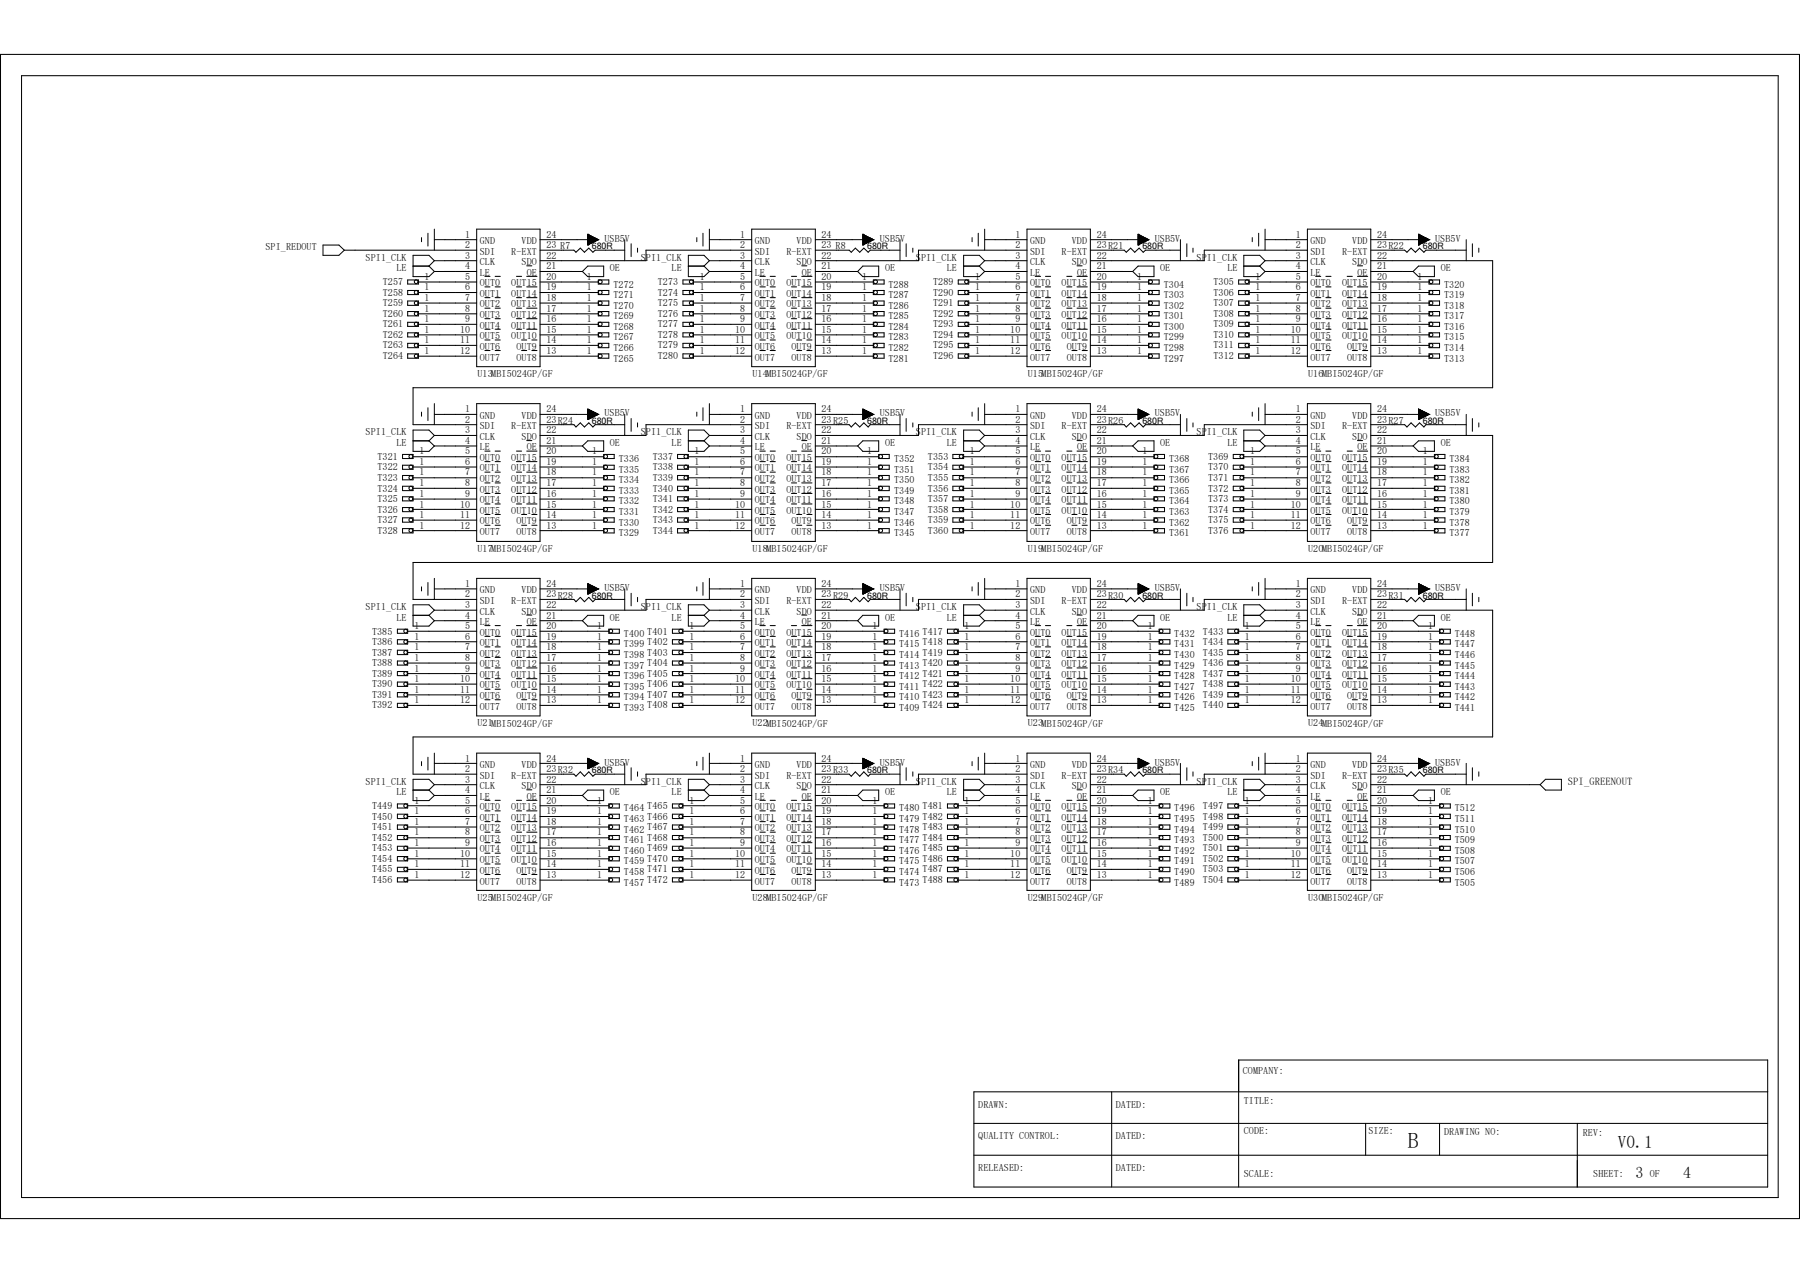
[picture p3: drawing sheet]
<svg xmlns="http://www.w3.org/2000/svg" width="297mm" height="210mm" viewBox="0 0 297 210" stroke-linecap="round" stroke-linejoin="round" font-family="sans-serif">
<defs><g id="words">
<text font-size="3.6" x="232.3" y="189.4">B</text>
<text font-size="2.9" x="267" y="189.4">V0.1</text>
<g font-size="2.6">
<text x="269.9" y="194.3">3</text>
<text x="277.7" y="194.3">4</text>
</g>
<g font-size="1.7">
<text x="43.8" y="41.3">SPI_REDOUT</text>
<text x="76.8" y="40.9">2</text>
<text x="76.8" y="39.2">1</text>
<text x="79.2" y="42">SDI</text>
<text x="79.2" y="40.3">GND</text>
<text x="84.4" y="42">R-EXT</text>
<text x="86.1" y="40.3">VDD</text>
<text x="90.2" y="39.2">24</text>
<text x="90.2" y="40.9">23 R7</text>
<text x="99.7" y="39.9">USB5V</text>
<text x="122.1" y="40.9">2</text>
<text x="122.1" y="39.2">1</text>
<text x="124.5" y="42">SDI</text>
<text x="124.5" y="40.3">GND</text>
<text x="129.8" y="42">R-EXT</text>
<text x="131.4" y="40.3">VDD</text>
<text x="135.6" y="39.2">24</text>
<text x="135.6" y="40.9">23 R8</text>
<text x="145.2" y="39.9">USB5V</text>
<text x="167.6" y="40.9">2</text>
<text x="167.6" y="39.2">1</text>
<text x="170" y="42">SDI</text>
<text x="170" y="40.3">GND</text>
<text x="175.2" y="42">R-EXT</text>
<text x="176.9" y="40.3">VDD</text>
<text x="181" y="39.2">24</text>
<text x="181" y="40.9">23R21</text>
<text x="190.5" y="39.9">USB5V</text>
<text x="213.8" y="40.9">2</text>
<text x="213.8" y="39.2">1</text>
<text x="216.2" y="42">SDI</text>
<text x="216.2" y="40.3">GND</text>
<text x="221.4" y="42">R-EXT</text>
<text x="223.1" y="40.3">VDD</text>
<text x="227.2" y="39.2">24</text>
<text x="227.2" y="40.9">23R22</text>
<text x="236.8" y="39.9">USB5V</text>
<text x="60.3" y="43">SPI1_CLK</text>
<text x="63.2" y="47">T257</text>
<text x="65.4" y="44.8">LE</text>
<text x="70.1" y="46.2">1</text>
<text x="70.1" y="47.9">1</text>
<text x="76.8" y="42.7">3</text>
<text x="76.8" y="44.4">4</text>
<text x="76.8" y="46.2">5</text>
<text x="76.8" y="47.9">6</text>
<text x="79.2" y="43.7">CLK</text>
<text x="79.2" y="45.5">LE</text>
<text x="79.2" y="47.2">OUT0</text>
<text x="84.4" y="47.2">OUT15</text>
<text x="86.1" y="43.7">SDO</text>
<text x="86.9" y="45.5">OE</text>
<text x="90.2" y="42.7">22</text>
<text x="90.2" y="44.4">21</text>
<text x="90.2" y="46.2">20</text>
<text x="90.2" y="47.9">19</text>
<text x="96.8" y="47.9">1</text>
<text x="96.8" y="46.2">1</text>
<text x="100.6" y="44.8">OE</text>
<text x="101.2" y="47.5">T272</text>
<text x="105.7" y="43">SPI1_CLK</text>
<text x="108.5" y="47">T273</text>
<text x="110.8" y="44.8">LE</text>
<text x="115.5" y="46.2">1</text>
<text x="115.5" y="47.9">1</text>
<text x="122.1" y="42.7">3</text>
<text x="122.1" y="44.4">4</text>
<text x="122.1" y="46.2">5</text>
<text x="122.1" y="47.9">6</text>
<text x="124.5" y="43.7">CLK</text>
<text x="124.5" y="45.5">LE</text>
<text x="124.5" y="47.2">OUT0</text>
<text x="129.8" y="47.2">OUT15</text>
<text x="131.4" y="43.7">SDO</text>
<text x="132.3" y="45.5">OE</text>
<text x="135.6" y="42.7">22</text>
<text x="135.6" y="44.4">21</text>
<text x="135.6" y="46.2">20</text>
<text x="135.6" y="47.9">19</text>
<text x="142.2" y="47.9">1</text>
<text x="142.2" y="46.2">1</text>
<text x="146" y="44.8">OE</text>
<text x="146.6" y="47.5">T288</text>
<text x="151.1" y="43">SPI1_CLK</text>
<text x="154" y="47">T289</text>
<text x="156.2" y="44.8">LE</text>
<text x="160.9" y="46.2">1</text>
<text x="160.9" y="47.9">1</text>
<text x="167.6" y="42.7">3</text>
<text x="167.6" y="44.4">4</text>
<text x="167.6" y="46.2">5</text>
<text x="167.6" y="47.9">6</text>
<text x="170" y="43.7">CLK</text>
<text x="170" y="45.5">LE</text>
<text x="170" y="47.2">OUT0</text>
<text x="175.2" y="47.2">OUT15</text>
<text x="176.9" y="43.7">SDO</text>
<text x="177.7" y="45.5">OE</text>
<text x="181" y="42.7">22</text>
<text x="181" y="44.4">21</text>
<text x="181" y="46.2">20</text>
<text x="181" y="47.9">19</text>
<text x="187.6" y="47.9">1</text>
<text x="187.6" y="46.2">1</text>
<text x="191.4" y="44.8">OE</text>
<text x="192" y="47.5">T304</text>
<text x="197.4" y="43">SPI1_CLK</text>
<text x="200.2" y="47">T305</text>
<text x="202.5" y="44.8">LE</text>
<text x="207.2" y="46.2">1</text>
<text x="207.2" y="47.9">1</text>
<text x="213.8" y="42.7">3</text>
<text x="213.8" y="44.4">4</text>
<text x="213.8" y="46.2">5</text>
<text x="213.8" y="47.9">6</text>
<text x="216.2" y="43.7">CLK</text>
<text x="216.2" y="45.5">LE</text>
<text x="216.2" y="47.2">OUT0</text>
<text x="221.4" y="47.2">OUT15</text>
<text x="223.1" y="43.7">SDO</text>
<text x="224" y="45.5">OE</text>
<text x="227.2" y="42.7">22</text>
<text x="227.2" y="44.4">21</text>
<text x="227.2" y="46.2">20</text>
<text x="227.2" y="47.9">19</text>
<text x="233.9" y="47.9">1</text>
<text x="233.9" y="46.2">1</text>
<text x="237.7" y="44.8">OE</text>
<text x="238.3" y="47.5">T320</text>
<text x="63.2" y="48.8">T258</text>
<text x="63.2" y="50.5">T259</text>
<text x="63.2" y="52.3">T260</text>
<text x="70.1" y="49.7">1</text>
<text x="70.1" y="51.4">1</text>
<text x="70.1" y="53.2">1</text>
<text x="76.8" y="49.7">7</text>
<text x="76.8" y="51.4">8</text>
<text x="76.8" y="53.2">9</text>
<text x="79.2" y="49">OUT1</text>
<text x="79.2" y="50.7">OUT2</text>
<text x="79.2" y="52.5">OUT3</text>
<text x="84.4" y="49">OUT14</text>
<text x="84.4" y="50.7">OUT13</text>
<text x="84.4" y="52.5">OUT12</text>
<text x="90.2" y="49.7">18</text>
<text x="90.2" y="51.4">17</text>
<text x="90.2" y="53.2">16</text>
<text x="96.8" y="53.2">1</text>
<text x="96.8" y="51.4">1</text>
<text x="96.8" y="49.7">1</text>
<text x="101.2" y="52.7">T269</text>
<text x="101.2" y="50.9">T270</text>
<text x="101.2" y="49.1">T271</text>
<text x="108.5" y="48.8">T274</text>
<text x="108.5" y="50.5">T275</text>
<text x="108.5" y="52.3">T276</text>
<text x="115.5" y="49.7">1</text>
<text x="115.5" y="51.4">1</text>
<text x="115.5" y="53.2">1</text>
<text x="122.1" y="49.7">7</text>
<text x="122.1" y="51.4">8</text>
<text x="122.1" y="53.2">9</text>
<text x="124.5" y="49">OUT1</text>
<text x="124.5" y="50.7">OUT2</text>
<text x="124.5" y="52.5">OUT3</text>
<text x="129.8" y="49">OUT14</text>
<text x="129.8" y="50.7">OUT13</text>
<text x="129.8" y="52.5">OUT12</text>
<text x="135.6" y="49.7">18</text>
<text x="135.6" y="51.4">17</text>
<text x="135.6" y="53.2">16</text>
<text x="142.2" y="53.2">1</text>
<text x="142.2" y="51.4">1</text>
<text x="142.2" y="49.7">1</text>
<text x="146.6" y="52.7">T285</text>
<text x="146.6" y="50.9">T286</text>
<text x="146.6" y="49.1">T287</text>
<text x="154" y="48.8">T290</text>
<text x="154" y="50.5">T291</text>
<text x="154" y="52.3">T292</text>
<text x="160.9" y="49.7">1</text>
<text x="160.9" y="51.4">1</text>
<text x="160.9" y="53.2">1</text>
<text x="167.6" y="49.7">7</text>
<text x="167.6" y="51.4">8</text>
<text x="167.6" y="53.2">9</text>
<text x="170" y="49">OUT1</text>
<text x="170" y="50.7">OUT2</text>
<text x="170" y="52.5">OUT3</text>
<text x="175.2" y="49">OUT14</text>
<text x="175.2" y="50.7">OUT13</text>
<text x="175.2" y="52.5">OUT12</text>
<text x="181" y="49.7">18</text>
<text x="181" y="51.4">17</text>
<text x="181" y="53.2">16</text>
<text x="187.6" y="53.2">1</text>
<text x="187.6" y="51.4">1</text>
<text x="187.6" y="49.7">1</text>
<text x="192" y="52.7">T301</text>
<text x="192" y="50.9">T302</text>
<text x="192" y="49.1">T303</text>
<text x="200.2" y="48.8">T306</text>
<text x="200.2" y="50.5">T307</text>
<text x="200.2" y="52.3">T308</text>
<text x="207.2" y="49.7">1</text>
<text x="207.2" y="51.4">1</text>
<text x="207.2" y="53.2">1</text>
<text x="213.8" y="49.7">7</text>
<text x="213.8" y="51.4">8</text>
<text x="213.8" y="53.2">9</text>
<text x="216.2" y="49">OUT1</text>
<text x="216.2" y="50.7">OUT2</text>
<text x="216.2" y="52.5">OUT3</text>
<text x="221.4" y="49">OUT14</text>
<text x="221.4" y="50.7">OUT13</text>
<text x="221.4" y="52.5">OUT12</text>
<text x="227.2" y="49.7">18</text>
<text x="227.2" y="51.4">17</text>
<text x="227.2" y="53.2">16</text>
<text x="233.9" y="53.2">1</text>
<text x="233.9" y="51.4">1</text>
<text x="233.9" y="49.7">1</text>
<text x="238.3" y="52.7">T317</text>
<text x="238.3" y="50.9">T318</text>
<text x="238.3" y="49.1">T319</text>
<text x="63.2" y="54">T261</text>
<text x="63.2" y="55.8">T262</text>
<text x="63.2" y="57.5">T263</text>
<text x="63.2" y="59.3">T264</text>
<text x="70.1" y="54.9">1</text>
<text x="70.1" y="56.6">1</text>
<text x="70.1" y="58.4">1</text>
<text x="75.9" y="54.9">10</text>
<text x="75.9" y="56.6">11</text>
<text x="75.9" y="58.4">12</text>
<text x="79.2" y="54.2">OUT4</text>
<text x="79.2" y="56">OUT5</text>
<text x="79.2" y="57.7">OUT6</text>
<text x="79.2" y="59.5">OUT7</text>
<text x="84.4" y="54.2">OUT11</text>
<text x="84.4" y="56">OUT10</text>
<text x="85.2" y="57.7">OUT9</text>
<text x="85.2" y="59.5">OUT8</text>
<text x="90.2" y="54.9">15</text>
<text x="90.2" y="56.6">14</text>
<text x="90.2" y="58.4">13</text>
<text x="96.8" y="58.4">1</text>
<text x="96.8" y="56.6">1</text>
<text x="96.8" y="54.9">1</text>
<text x="101.2" y="59.6">T265</text>
<text x="101.2" y="57.9">T266</text>
<text x="101.2" y="56.1">T267</text>
<text x="101.2" y="54.4">T268</text>
<text x="108.5" y="54">T277</text>
<text x="108.5" y="55.8">T278</text>
<text x="108.5" y="57.5">T279</text>
<text x="108.5" y="59.3">T280</text>
<text x="115.5" y="54.9">1</text>
<text x="115.5" y="56.6">1</text>
<text x="115.5" y="58.4">1</text>
<text x="121.3" y="54.9">10</text>
<text x="121.3" y="56.6">11</text>
<text x="121.3" y="58.4">12</text>
<text x="124.5" y="54.2">OUT4</text>
<text x="124.5" y="56">OUT5</text>
<text x="124.5" y="57.7">OUT6</text>
<text x="124.5" y="59.5">OUT7</text>
<text x="129.8" y="54.2">OUT11</text>
<text x="129.8" y="56">OUT10</text>
<text x="130.6" y="57.7">OUT9</text>
<text x="130.6" y="59.5">OUT8</text>
<text x="135.6" y="54.9">15</text>
<text x="135.6" y="56.6">14</text>
<text x="135.6" y="58.4">13</text>
<text x="142.2" y="58.4">1</text>
<text x="142.2" y="56.6">1</text>
<text x="142.2" y="54.9">1</text>
<text x="146.6" y="59.6">T281</text>
<text x="146.6" y="57.9">T282</text>
<text x="146.6" y="56.1">T283</text>
<text x="146.6" y="54.4">T284</text>
<text x="154" y="54">T293</text>
<text x="154" y="55.8">T294</text>
<text x="154" y="57.5">T295</text>
<text x="154" y="59.3">T296</text>
<text x="160.9" y="54.9">1</text>
<text x="160.9" y="56.6">1</text>
<text x="160.9" y="58.4">1</text>
<text x="166.7" y="54.9">10</text>
<text x="166.7" y="56.6">11</text>
<text x="166.7" y="58.4">12</text>
<text x="170" y="54.2">OUT4</text>
<text x="170" y="56">OUT5</text>
<text x="170" y="57.7">OUT6</text>
<text x="170" y="59.5">OUT7</text>
<text x="175.2" y="54.2">OUT11</text>
<text x="175.2" y="56">OUT10</text>
<text x="176" y="57.7">OUT9</text>
<text x="176" y="59.5">OUT8</text>
<text x="181" y="54.9">15</text>
<text x="181" y="56.6">14</text>
<text x="181" y="58.4">13</text>
<text x="187.6" y="58.4">1</text>
<text x="187.6" y="56.6">1</text>
<text x="187.6" y="54.9">1</text>
<text x="192" y="59.6">T297</text>
<text x="192" y="57.9">T298</text>
<text x="192" y="56.1">T299</text>
<text x="192" y="54.4">T300</text>
<text x="200.2" y="54">T309</text>
<text x="200.2" y="55.8">T310</text>
<text x="200.2" y="57.5">T311</text>
<text x="200.2" y="59.3">T312</text>
<text x="207.2" y="54.9">1</text>
<text x="207.2" y="56.6">1</text>
<text x="207.2" y="58.4">1</text>
<text x="213" y="54.9">10</text>
<text x="213" y="56.6">11</text>
<text x="213" y="58.4">12</text>
<text x="216.2" y="54.2">OUT4</text>
<text x="216.2" y="56">OUT5</text>
<text x="216.2" y="57.7">OUT6</text>
<text x="216.2" y="59.5">OUT7</text>
<text x="221.4" y="54.2">OUT11</text>
<text x="221.4" y="56">OUT10</text>
<text x="222.3" y="57.7">OUT9</text>
<text x="222.3" y="59.5">OUT8</text>
<text x="227.2" y="54.9">15</text>
<text x="227.2" y="56.6">14</text>
<text x="227.2" y="58.4">13</text>
<text x="233.9" y="58.4">1</text>
<text x="233.9" y="56.6">1</text>
<text x="233.9" y="54.9">1</text>
<text x="238.3" y="59.6">T313</text>
<text x="238.3" y="57.9">T314</text>
<text x="238.3" y="56.1">T315</text>
<text x="238.3" y="54.4">T316</text>
<text x="78.8" y="62.2">U13MBI5024GP/GF</text>
<text x="124.2" y="62.2">U14MBI5024GP/GF</text>
<text x="169.6" y="62.2">U15MBI5024GP/GF</text>
<text x="215.9" y="62.2">U16MBI5024GP/GF</text>
<text x="60.3" y="71.8">SPI1_CLK</text>
<text x="76.8" y="69.8">2</text>
<text x="76.8" y="71.5">3</text>
<text x="76.8" y="68">1</text>
<text x="79.2" y="70.8">SDI</text>
<text x="79.2" y="69.1">GND</text>
<text x="84.4" y="70.8">R-EXT</text>
<text x="86.1" y="69.1">VDD</text>
<text x="90.2" y="68">24</text>
<text x="90.2" y="69.8">23R24</text>
<text x="90.2" y="71.5">22</text>
<text x="99.7" y="68.7">USB5V</text>
<text x="105.7" y="71.8">SPI1_CLK</text>
<text x="122.1" y="69.8">2</text>
<text x="122.1" y="71.5">3</text>
<text x="122.1" y="68">1</text>
<text x="124.5" y="70.8">SDI</text>
<text x="124.5" y="69.1">GND</text>
<text x="129.8" y="70.8">R-EXT</text>
<text x="131.4" y="69.1">VDD</text>
<text x="135.6" y="68">24</text>
<text x="135.6" y="69.8">23R25</text>
<text x="135.6" y="71.5">22</text>
<text x="145.2" y="68.7">USB5V</text>
<text x="151.1" y="71.8">SPI1_CLK</text>
<text x="167.6" y="69.8">2</text>
<text x="167.6" y="71.5">3</text>
<text x="167.6" y="68">1</text>
<text x="170" y="70.8">SDI</text>
<text x="170" y="69.1">GND</text>
<text x="175.2" y="70.8">R-EXT</text>
<text x="176.9" y="69.1">VDD</text>
<text x="181" y="68">24</text>
<text x="181" y="69.8">23R26</text>
<text x="181" y="71.5">22</text>
<text x="190.5" y="68.7">USB5V</text>
<text x="197.4" y="71.8">SPI1_CLK</text>
<text x="213.8" y="69.8">2</text>
<text x="213.8" y="71.5">3</text>
<text x="213.8" y="68">1</text>
<text x="216.2" y="70.8">SDI</text>
<text x="216.2" y="69.1">GND</text>
<text x="221.4" y="70.8">R-EXT</text>
<text x="223.1" y="69.1">VDD</text>
<text x="227.2" y="68">24</text>
<text x="227.2" y="69.8">23R27</text>
<text x="227.2" y="71.5">22</text>
<text x="236.8" y="68.7">USB5V</text>
<text x="62.3" y="75.9">T321</text>
<text x="62.3" y="77.6">T322</text>
<text x="65.4" y="73.6">LE</text>
<text x="69.2" y="75">1</text>
<text x="69.2" y="76.8">1</text>
<text x="76.8" y="73.2">4</text>
<text x="76.8" y="75">5</text>
<text x="76.8" y="76.8">6</text>
<text x="79.2" y="72.6">CLK</text>
<text x="79.2" y="74.3">LE</text>
<text x="79.2" y="76.1">OUT0</text>
<text x="79.2" y="77.8">OUT1</text>
<text x="84.4" y="76.1">OUT15</text>
<text x="84.4" y="77.8">OUT14</text>
<text x="86.1" y="72.6">SDO</text>
<text x="86.9" y="74.3">OE</text>
<text x="90.2" y="73.2">21</text>
<text x="90.2" y="75">20</text>
<text x="90.2" y="76.8">19</text>
<text x="97.7" y="76.8">1</text>
<text x="97.7" y="75">1</text>
<text x="100.6" y="73.6">OE</text>
<text x="102.1" y="78">T335</text>
<text x="102.1" y="76.2">T336</text>
<text x="107.7" y="75.9">T337</text>
<text x="107.7" y="77.6">T338</text>
<text x="110.8" y="73.6">LE</text>
<text x="114.6" y="75">1</text>
<text x="114.6" y="76.8">1</text>
<text x="122.1" y="73.2">4</text>
<text x="122.1" y="75">5</text>
<text x="122.1" y="76.8">6</text>
<text x="124.5" y="72.6">CLK</text>
<text x="124.5" y="74.3">LE</text>
<text x="124.5" y="76.1">OUT0</text>
<text x="124.5" y="77.8">OUT1</text>
<text x="129.8" y="76.1">OUT15</text>
<text x="129.8" y="77.8">OUT14</text>
<text x="131.4" y="72.6">SDO</text>
<text x="132.3" y="74.3">OE</text>
<text x="135.6" y="73.2">21</text>
<text x="135.6" y="75">20</text>
<text x="135.6" y="76.8">19</text>
<text x="143.1" y="76.8">1</text>
<text x="143.1" y="75">1</text>
<text x="146" y="73.6">OE</text>
<text x="147.5" y="78">T351</text>
<text x="147.5" y="76.2">T352</text>
<text x="153.1" y="75.9">T353</text>
<text x="153.1" y="77.6">T354</text>
<text x="156.2" y="73.6">LE</text>
<text x="160" y="75">1</text>
<text x="160" y="76.8">1</text>
<text x="167.6" y="73.2">4</text>
<text x="167.6" y="75">5</text>
<text x="167.6" y="76.8">6</text>
<text x="170" y="72.6">CLK</text>
<text x="170" y="74.3">LE</text>
<text x="170" y="76.1">OUT0</text>
<text x="170" y="77.8">OUT1</text>
<text x="175.2" y="76.1">OUT15</text>
<text x="175.2" y="77.8">OUT14</text>
<text x="176.9" y="72.6">SDO</text>
<text x="177.7" y="74.3">OE</text>
<text x="181" y="73.2">21</text>
<text x="181" y="75">20</text>
<text x="181" y="76.8">19</text>
<text x="188.5" y="76.8">1</text>
<text x="188.5" y="75">1</text>
<text x="191.4" y="73.6">OE</text>
<text x="192.9" y="78">T367</text>
<text x="192.9" y="76.2">T368</text>
<text x="199.3" y="75.9">T369</text>
<text x="199.3" y="77.6">T370</text>
<text x="202.5" y="73.6">LE</text>
<text x="206.3" y="75">1</text>
<text x="206.3" y="76.8">1</text>
<text x="213.8" y="73.2">4</text>
<text x="213.8" y="75">5</text>
<text x="213.8" y="76.8">6</text>
<text x="216.2" y="72.6">CLK</text>
<text x="216.2" y="74.3">LE</text>
<text x="216.2" y="76.1">OUT0</text>
<text x="216.2" y="77.8">OUT1</text>
<text x="221.4" y="76.1">OUT15</text>
<text x="221.4" y="77.8">OUT14</text>
<text x="223.1" y="72.6">SDO</text>
<text x="224" y="74.3">OE</text>
<text x="227.2" y="73.2">21</text>
<text x="227.2" y="75">20</text>
<text x="227.2" y="76.8">19</text>
<text x="234.8" y="76.8">1</text>
<text x="234.8" y="75">1</text>
<text x="237.7" y="73.6">OE</text>
<text x="239.2" y="78">T383</text>
<text x="239.2" y="76.2">T384</text>
<text x="62.3" y="79.3">T323</text>
<text x="62.3" y="81.1">T324</text>
<text x="62.3" y="82.8">T325</text>
<text x="69.2" y="78.4">1</text>
<text x="69.2" y="80.2">1</text>
<text x="69.2" y="82">1</text>
<text x="69.2" y="83.7">1</text>
<text x="75.9" y="83.7">10</text>
<text x="76.8" y="78.4">7</text>
<text x="76.8" y="80.2">8</text>
<text x="76.8" y="82">9</text>
<text x="79.2" y="79.5">OUT2</text>
<text x="79.2" y="81.3">OUT3</text>
<text x="79.2" y="83.1">OUT4</text>
<text x="84.4" y="79.5">OUT13</text>
<text x="84.4" y="81.3">OUT12</text>
<text x="84.4" y="83.1">OUT11</text>
<text x="90.2" y="78.4">18</text>
<text x="90.2" y="80.2">17</text>
<text x="90.2" y="82">16</text>
<text x="90.2" y="83.7">15</text>
<text x="97.7" y="83.7">1</text>
<text x="97.7" y="82">1</text>
<text x="97.7" y="80.2">1</text>
<text x="97.7" y="78.4">1</text>
<text x="102.1" y="83.2">T332</text>
<text x="102.1" y="81.5">T333</text>
<text x="102.1" y="79.8">T334</text>
<text x="107.7" y="79.3">T339</text>
<text x="107.7" y="81.1">T340</text>
<text x="107.7" y="82.8">T341</text>
<text x="114.6" y="78.4">1</text>
<text x="114.6" y="80.2">1</text>
<text x="114.6" y="82">1</text>
<text x="114.6" y="83.7">1</text>
<text x="121.3" y="83.7">10</text>
<text x="122.1" y="78.4">7</text>
<text x="122.1" y="80.2">8</text>
<text x="122.1" y="82">9</text>
<text x="124.5" y="79.5">OUT2</text>
<text x="124.5" y="81.3">OUT3</text>
<text x="124.5" y="83.1">OUT4</text>
<text x="129.8" y="79.5">OUT13</text>
<text x="129.8" y="81.3">OUT12</text>
<text x="129.8" y="83.1">OUT11</text>
<text x="135.6" y="78.4">18</text>
<text x="135.6" y="80.2">17</text>
<text x="135.6" y="82">16</text>
<text x="135.6" y="83.7">15</text>
<text x="143.1" y="83.7">1</text>
<text x="143.1" y="82">1</text>
<text x="143.1" y="80.2">1</text>
<text x="143.1" y="78.4">1</text>
<text x="147.5" y="83.2">T348</text>
<text x="147.5" y="81.5">T349</text>
<text x="147.5" y="79.8">T350</text>
<text x="153.1" y="79.3">T355</text>
<text x="153.1" y="81.1">T356</text>
<text x="153.1" y="82.8">T357</text>
<text x="160" y="78.4">1</text>
<text x="160" y="80.2">1</text>
<text x="160" y="82">1</text>
<text x="160" y="83.7">1</text>
<text x="166.7" y="83.7">10</text>
<text x="167.6" y="78.4">7</text>
<text x="167.6" y="80.2">8</text>
<text x="167.6" y="82">9</text>
<text x="170" y="79.5">OUT2</text>
<text x="170" y="81.3">OUT3</text>
<text x="170" y="83.1">OUT4</text>
<text x="175.2" y="79.5">OUT13</text>
<text x="175.2" y="81.3">OUT12</text>
<text x="175.2" y="83.1">OUT11</text>
<text x="181" y="78.4">18</text>
<text x="181" y="80.2">17</text>
<text x="181" y="82">16</text>
<text x="181" y="83.7">15</text>
<text x="188.5" y="83.7">1</text>
<text x="188.5" y="82">1</text>
<text x="188.5" y="80.2">1</text>
<text x="188.5" y="78.4">1</text>
<text x="192.9" y="83.2">T364</text>
<text x="192.9" y="81.5">T365</text>
<text x="192.9" y="79.8">T366</text>
<text x="199.3" y="79.3">T371</text>
<text x="199.3" y="81.1">T372</text>
<text x="199.3" y="82.8">T373</text>
<text x="206.3" y="78.4">1</text>
<text x="206.3" y="80.2">1</text>
<text x="206.3" y="82">1</text>
<text x="206.3" y="83.7">1</text>
<text x="213" y="83.7">10</text>
<text x="213.8" y="78.4">7</text>
<text x="213.8" y="80.2">8</text>
<text x="213.8" y="82">9</text>
<text x="216.2" y="79.5">OUT2</text>
<text x="216.2" y="81.3">OUT3</text>
<text x="216.2" y="83.1">OUT4</text>
<text x="221.4" y="79.5">OUT13</text>
<text x="221.4" y="81.3">OUT12</text>
<text x="221.4" y="83.1">OUT11</text>
<text x="227.2" y="78.4">18</text>
<text x="227.2" y="80.2">17</text>
<text x="227.2" y="82">16</text>
<text x="227.2" y="83.7">15</text>
<text x="234.8" y="83.7">1</text>
<text x="234.8" y="82">1</text>
<text x="234.8" y="80.2">1</text>
<text x="234.8" y="78.4">1</text>
<text x="239.2" y="83.2">T380</text>
<text x="239.2" y="81.5">T381</text>
<text x="239.2" y="79.8">T382</text>
<text x="62.3" y="84.6">T326</text>
<text x="62.3" y="86.3">T327</text>
<text x="62.3" y="88.1">T328</text>
<text x="69.2" y="85.4">1</text>
<text x="69.2" y="87.2">1</text>
<text x="75.9" y="85.4">11</text>
<text x="75.9" y="87.2">12</text>
<text x="79.2" y="84.8">OUT5</text>
<text x="79.2" y="86.5">OUT6</text>
<text x="79.2" y="88.3">OUT7</text>
<text x="84.4" y="84.8">OUT10</text>
<text x="85.2" y="86.5">OUT9</text>
<text x="85.2" y="88.3">OUT8</text>
<text x="90.2" y="85.4">14</text>
<text x="90.2" y="87.2">13</text>
<text x="97.7" y="87.2">1</text>
<text x="97.7" y="85.4">1</text>
<text x="102.1" y="88.5">T329</text>
<text x="102.1" y="86.7">T330</text>
<text x="102.1" y="85">T331</text>
<text x="107.7" y="84.6">T342</text>
<text x="107.7" y="86.3">T343</text>
<text x="107.7" y="88.1">T344</text>
<text x="114.6" y="85.4">1</text>
<text x="114.6" y="87.2">1</text>
<text x="121.3" y="85.4">11</text>
<text x="121.3" y="87.2">12</text>
<text x="124.5" y="84.8">OUT5</text>
<text x="124.5" y="86.5">OUT6</text>
<text x="124.5" y="88.3">OUT7</text>
<text x="129.8" y="84.8">OUT10</text>
<text x="130.6" y="86.5">OUT9</text>
<text x="130.6" y="88.3">OUT8</text>
<text x="135.6" y="85.4">14</text>
<text x="135.6" y="87.2">13</text>
<text x="143.1" y="87.2">1</text>
<text x="143.1" y="85.4">1</text>
<text x="147.5" y="88.5">T345</text>
<text x="147.5" y="86.7">T346</text>
<text x="147.5" y="85">T347</text>
<text x="153.1" y="84.6">T358</text>
<text x="153.1" y="86.3">T359</text>
<text x="153.1" y="88.1">T360</text>
<text x="160" y="85.4">1</text>
<text x="160" y="87.2">1</text>
<text x="166.7" y="85.4">11</text>
<text x="166.7" y="87.2">12</text>
<text x="170" y="84.8">OUT5</text>
<text x="170" y="86.5">OUT6</text>
<text x="170" y="88.3">OUT7</text>
<text x="175.2" y="84.8">OUT10</text>
<text x="176" y="86.5">OUT9</text>
<text x="176" y="88.3">OUT8</text>
<text x="181" y="85.4">14</text>
<text x="181" y="87.2">13</text>
<text x="188.5" y="87.2">1</text>
<text x="188.5" y="85.4">1</text>
<text x="192.9" y="88.5">T361</text>
<text x="192.9" y="86.7">T362</text>
<text x="192.9" y="85">T363</text>
<text x="199.3" y="84.6">T374</text>
<text x="199.3" y="86.3">T375</text>
<text x="199.3" y="88.1">T376</text>
<text x="206.3" y="85.4">1</text>
<text x="206.3" y="87.2">1</text>
<text x="213" y="85.4">11</text>
<text x="213" y="87.2">12</text>
<text x="216.2" y="84.8">OUT5</text>
<text x="216.2" y="86.5">OUT6</text>
<text x="216.2" y="88.3">OUT7</text>
<text x="221.4" y="84.8">OUT10</text>
<text x="222.3" y="86.5">OUT9</text>
<text x="222.3" y="88.3">OUT8</text>
<text x="227.2" y="85.4">14</text>
<text x="227.2" y="87.2">13</text>
<text x="234.8" y="87.2">1</text>
<text x="234.8" y="85.4">1</text>
<text x="239.2" y="88.5">T377</text>
<text x="239.2" y="86.7">T378</text>
<text x="239.2" y="85">T379</text>
<text x="78.8" y="91">U17MBI5024GP/GF</text>
<text x="124.2" y="91">U18MBI5024GP/GF</text>
<text x="169.6" y="91">U19MBI5024GP/GF</text>
<text x="215.9" y="91">U20MBI5024GP/GF</text>
<text x="60.3" y="100.7">SPI1_CLK</text>
<text x="76.8" y="98.6">2</text>
<text x="76.8" y="100.3">3</text>
<text x="76.8" y="96.8">1</text>
<text x="79.2" y="99.6">SDI</text>
<text x="79.2" y="101.4">CLK</text>
<text x="79.2" y="97.9">GND</text>
<text x="84.4" y="99.6">R-EXT</text>
<text x="86.1" y="97.9">VDD</text>
<text x="86.1" y="101.4">SDO</text>
<text x="90.2" y="96.8">24</text>
<text x="90.2" y="98.6">23R28</text>
<text x="90.2" y="100.3">22</text>
<text x="99.7" y="97.5">USB5V</text>
<text x="105.7" y="100.7">SPI1_CLK</text>
<text x="122.1" y="98.6">2</text>
<text x="122.1" y="100.3">3</text>
<text x="122.1" y="96.8">1</text>
<text x="124.5" y="99.6">SDI</text>
<text x="124.5" y="101.4">CLK</text>
<text x="124.5" y="97.9">GND</text>
<text x="129.8" y="99.6">R-EXT</text>
<text x="131.4" y="97.9">VDD</text>
<text x="131.4" y="101.4">SDO</text>
<text x="135.6" y="96.8">24</text>
<text x="135.6" y="98.6">23R29</text>
<text x="135.6" y="100.3">22</text>
<text x="145.2" y="97.5">USB5V</text>
<text x="151.1" y="100.7">SPI1_CLK</text>
<text x="167.6" y="98.6">2</text>
<text x="167.6" y="100.3">3</text>
<text x="167.6" y="96.8">1</text>
<text x="170" y="99.6">SDI</text>
<text x="170" y="101.4">CLK</text>
<text x="170" y="97.9">GND</text>
<text x="175.2" y="99.6">R-EXT</text>
<text x="176.9" y="97.9">VDD</text>
<text x="176.9" y="101.4">SDO</text>
<text x="181" y="96.8">24</text>
<text x="181" y="98.6">23R30</text>
<text x="181" y="100.3">22</text>
<text x="190.5" y="97.5">USB5V</text>
<text x="197.4" y="100.7">SPI1_CLK</text>
<text x="213.8" y="98.6">2</text>
<text x="213.8" y="100.3">3</text>
<text x="213.8" y="96.8">1</text>
<text x="216.2" y="99.6">SDI</text>
<text x="216.2" y="101.4">CLK</text>
<text x="216.2" y="97.9">GND</text>
<text x="221.4" y="99.6">R-EXT</text>
<text x="223.1" y="97.9">VDD</text>
<text x="223.1" y="101.4">SDO</text>
<text x="227.2" y="96.8">24</text>
<text x="227.2" y="98.6">23R31</text>
<text x="227.2" y="100.3">22</text>
<text x="236.8" y="97.5">USB5V</text>
<text x="61.4" y="104.7">T385</text>
<text x="61.4" y="106.4">T386</text>
<text x="65.4" y="102.4">LE</text>
<text x="68.4" y="103.8">1</text>
<text x="68.4" y="105.5">1</text>
<text x="68.4" y="107.3">1</text>
<text x="76.8" y="102.1">4</text>
<text x="76.8" y="103.8">5</text>
<text x="76.8" y="105.5">6</text>
<text x="76.8" y="107.3">7</text>
<text x="79.2" y="103.1">LE</text>
<text x="79.2" y="104.9">OUT0</text>
<text x="79.2" y="106.6">OUT1</text>
<text x="84.4" y="104.9">OUT15</text>
<text x="84.4" y="106.6">OUT14</text>
<text x="86.9" y="103.1">OE</text>
<text x="90.2" y="102.1">21</text>
<text x="90.2" y="103.8">20</text>
<text x="90.2" y="105.5">19</text>
<text x="90.2" y="107.3">18</text>
<text x="98.6" y="107.3">1</text>
<text x="98.6" y="105.5">1</text>
<text x="98.6" y="103.8">1</text>
<text x="100.6" y="102.4">OE</text>
<text x="103" y="106.8">T399</text>
<text x="103" y="105">T400 T401</text>
<text x="106.8" y="106.4">T402</text>
<text x="110.8" y="102.4">LE</text>
<text x="113.7" y="103.8">1</text>
<text x="113.7" y="105.5">1</text>
<text x="113.7" y="107.3">1</text>
<text x="122.1" y="102.1">4</text>
<text x="122.1" y="103.8">5</text>
<text x="122.1" y="105.5">6</text>
<text x="122.1" y="107.3">7</text>
<text x="124.5" y="103.1">LE</text>
<text x="124.5" y="104.9">OUT0</text>
<text x="124.5" y="106.6">OUT1</text>
<text x="129.8" y="104.9">OUT15</text>
<text x="129.8" y="106.6">OUT14</text>
<text x="132.3" y="103.1">OE</text>
<text x="135.6" y="102.1">21</text>
<text x="135.6" y="103.8">20</text>
<text x="135.6" y="105.5">19</text>
<text x="135.6" y="107.3">18</text>
<text x="144" y="107.3">1</text>
<text x="144" y="105.5">1</text>
<text x="144" y="103.8">1</text>
<text x="146" y="102.4">OE</text>
<text x="148.4" y="106.8">T415</text>
<text x="148.4" y="105">T416 T417</text>
<text x="152.2" y="106.4">T418</text>
<text x="156.2" y="102.4">LE</text>
<text x="159.1" y="103.8">1</text>
<text x="159.1" y="105.5">1</text>
<text x="159.1" y="107.3">1</text>
<text x="167.6" y="102.1">4</text>
<text x="167.6" y="103.8">5</text>
<text x="167.6" y="105.5">6</text>
<text x="167.6" y="107.3">7</text>
<text x="170" y="103.1">LE</text>
<text x="170" y="104.9">OUT0</text>
<text x="170" y="106.6">OUT1</text>
<text x="175.2" y="104.9">OUT15</text>
<text x="175.2" y="106.6">OUT14</text>
<text x="177.7" y="103.1">OE</text>
<text x="181" y="102.1">21</text>
<text x="181" y="103.8">20</text>
<text x="181" y="105.5">19</text>
<text x="181" y="107.3">18</text>
<text x="189.4" y="107.3">1</text>
<text x="189.4" y="105.5">1</text>
<text x="189.4" y="103.8">1</text>
<text x="191.4" y="102.4">OE</text>
<text x="193.8" y="106.8">T431</text>
<text x="193.8" y="105">T432</text>
<text x="198.5" y="104.7">T433</text>
<text x="198.5" y="106.4">T434</text>
<text x="202.5" y="102.4">LE</text>
<text x="205.4" y="103.8">1</text>
<text x="205.4" y="105.5">1</text>
<text x="205.4" y="107.3">1</text>
<text x="213.8" y="102.1">4</text>
<text x="213.8" y="103.8">5</text>
<text x="213.8" y="105.5">6</text>
<text x="213.8" y="107.3">7</text>
<text x="216.2" y="103.1">LE</text>
<text x="216.2" y="104.9">OUT0</text>
<text x="216.2" y="106.6">OUT1</text>
<text x="221.4" y="104.9">OUT15</text>
<text x="221.4" y="106.6">OUT14</text>
<text x="224" y="103.1">OE</text>
<text x="227.2" y="102.1">21</text>
<text x="227.2" y="103.8">20</text>
<text x="227.2" y="105.5">19</text>
<text x="227.2" y="107.3">18</text>
<text x="235.7" y="107.3">1</text>
<text x="235.7" y="105.5">1</text>
<text x="235.7" y="103.8">1</text>
<text x="237.7" y="102.4">OE</text>
<text x="240" y="106.8">T447</text>
<text x="240" y="105">T448</text>
<text x="61.4" y="108.2">T387</text>
<text x="61.4" y="109.9">T388</text>
<text x="61.4" y="111.7">T389</text>
<text x="61.4" y="113.4">T390</text>
<text x="68.4" y="109.1">1</text>
<text x="68.4" y="110.8">1</text>
<text x="68.4" y="112.5">1</text>
<text x="75.9" y="112.5">10</text>
<text x="76.8" y="109.1">8</text>
<text x="76.8" y="110.8">9</text>
<text x="79.2" y="108.4">OUT2</text>
<text x="79.2" y="110.1">OUT3</text>
<text x="79.2" y="111.8">OUT4</text>
<text x="79.2" y="113.6">OUT5</text>
<text x="84.4" y="108.4">OUT13</text>
<text x="84.4" y="110.1">OUT12</text>
<text x="84.4" y="111.8">OUT11</text>
<text x="84.4" y="113.6">OUT10</text>
<text x="90.2" y="109.1">17</text>
<text x="90.2" y="110.8">16</text>
<text x="90.2" y="112.5">15</text>
<text x="98.6" y="112.5">1</text>
<text x="98.6" y="110.8">1</text>
<text x="98.6" y="109.1">1</text>
<text x="103" y="113.8">T395</text>
<text x="103" y="112">T396 T405</text>
<text x="103" y="110.3">T397</text>
<text x="103" y="108.5">T398 T403</text>
<text x="106.8" y="109.9">T404</text>
<text x="106.8" y="113.4">T406</text>
<text x="113.7" y="109.1">1</text>
<text x="113.7" y="110.8">1</text>
<text x="113.7" y="112.5">1</text>
<text x="121.3" y="112.5">10</text>
<text x="122.1" y="109.1">8</text>
<text x="122.1" y="110.8">9</text>
<text x="124.5" y="108.4">OUT2</text>
<text x="124.5" y="110.1">OUT3</text>
<text x="124.5" y="111.8">OUT4</text>
<text x="124.5" y="113.6">OUT5</text>
<text x="129.8" y="108.4">OUT13</text>
<text x="129.8" y="110.1">OUT12</text>
<text x="129.8" y="111.8">OUT11</text>
<text x="129.8" y="113.6">OUT10</text>
<text x="135.6" y="109.1">17</text>
<text x="135.6" y="110.8">16</text>
<text x="135.6" y="112.5">15</text>
<text x="144" y="112.5">1</text>
<text x="144" y="110.8">1</text>
<text x="144" y="109.1">1</text>
<text x="148.4" y="113.8">T411</text>
<text x="148.4" y="112">T412 T421</text>
<text x="148.4" y="110.3">T413</text>
<text x="148.4" y="108.5">T414 T419</text>
<text x="152.2" y="109.9">T420</text>
<text x="152.2" y="113.4">T422</text>
<text x="159.1" y="109.1">1</text>
<text x="159.1" y="110.8">1</text>
<text x="159.1" y="112.5">1</text>
<text x="166.7" y="112.5">10</text>
<text x="167.6" y="109.1">8</text>
<text x="167.6" y="110.8">9</text>
<text x="170" y="108.4">OUT2</text>
<text x="170" y="110.1">OUT3</text>
<text x="170" y="111.8">OUT4</text>
<text x="170" y="113.6">OUT5</text>
<text x="175.2" y="108.4">OUT13</text>
<text x="175.2" y="110.1">OUT12</text>
<text x="175.2" y="111.8">OUT11</text>
<text x="175.2" y="113.6">OUT10</text>
<text x="181" y="109.1">17</text>
<text x="181" y="110.8">16</text>
<text x="181" y="112.5">15</text>
<text x="189.4" y="112.5">1</text>
<text x="189.4" y="110.8">1</text>
<text x="189.4" y="109.1">1</text>
<text x="193.8" y="113.8">T427</text>
<text x="193.8" y="112">T428</text>
<text x="193.8" y="110.3">T429</text>
<text x="193.8" y="108.5">T430</text>
<text x="198.5" y="108.2">T435</text>
<text x="198.5" y="109.9">T436</text>
<text x="198.5" y="111.7">T437</text>
<text x="198.5" y="113.4">T438</text>
<text x="205.4" y="109.1">1</text>
<text x="205.4" y="110.8">1</text>
<text x="205.4" y="112.5">1</text>
<text x="213" y="112.5">10</text>
<text x="213.8" y="109.1">8</text>
<text x="213.8" y="110.8">9</text>
<text x="216.2" y="108.4">OUT2</text>
<text x="216.2" y="110.1">OUT3</text>
<text x="216.2" y="111.8">OUT4</text>
<text x="216.2" y="113.6">OUT5</text>
<text x="221.4" y="108.4">OUT13</text>
<text x="221.4" y="110.1">OUT12</text>
<text x="221.4" y="111.8">OUT11</text>
<text x="221.4" y="113.6">OUT10</text>
<text x="227.2" y="109.1">17</text>
<text x="227.2" y="110.8">16</text>
<text x="227.2" y="112.5">15</text>
<text x="235.7" y="112.5">1</text>
<text x="235.7" y="110.8">1</text>
<text x="235.7" y="109.1">1</text>
<text x="240" y="113.8">T443</text>
<text x="240" y="112">T444</text>
<text x="240" y="110.3">T445</text>
<text x="240" y="108.5">T446</text>
<text x="61.4" y="115.1">T391</text>
<text x="61.4" y="116.9">T392</text>
<text x="68.4" y="114.3">1</text>
<text x="68.4" y="116">1</text>
<text x="75.9" y="114.3">11</text>
<text x="75.9" y="116">12</text>
<text x="78.8" y="119.8">U21MBI5024GP/GF</text>
<text x="79.2" y="115.4">OUT6</text>
<text x="79.2" y="117.1">OUT7</text>
<text x="85.2" y="115.4">OUT9</text>
<text x="85.2" y="117.1">OUT8</text>
<text x="90.2" y="114.3">14</text>
<text x="90.2" y="116">13</text>
<text x="98.6" y="116">1</text>
<text x="98.6" y="114.3">1</text>
<text x="103" y="117.3">T393</text>
<text x="103" y="115.5">T394 T407</text>
<text x="106.8" y="116.9">T408</text>
<text x="113.7" y="114.3">1</text>
<text x="113.7" y="116">1</text>
<text x="121.3" y="114.3">11</text>
<text x="121.3" y="116">12</text>
<text x="124.2" y="119.8">U22MBI5024GP/GF</text>
<text x="124.5" y="115.4">OUT6</text>
<text x="124.5" y="117.1">OUT7</text>
<text x="130.6" y="115.4">OUT9</text>
<text x="130.6" y="117.1">OUT8</text>
<text x="135.6" y="114.3">14</text>
<text x="135.6" y="116">13</text>
<text x="144" y="116">1</text>
<text x="144" y="114.3">1</text>
<text x="148.4" y="117.3">T409</text>
<text x="148.4" y="115.5">T410 T423</text>
<text x="152.2" y="116.9">T424</text>
<text x="159.1" y="114.3">1</text>
<text x="159.1" y="116">1</text>
<text x="166.7" y="114.3">11</text>
<text x="166.7" y="116">12</text>
<text x="169.6" y="119.8">U23MBI5024GP/GF</text>
<text x="170" y="115.4">OUT6</text>
<text x="170" y="117.1">OUT7</text>
<text x="176" y="115.4">OUT9</text>
<text x="176" y="117.1">OUT8</text>
<text x="181" y="114.3">14</text>
<text x="181" y="116">13</text>
<text x="189.4" y="116">1</text>
<text x="189.4" y="114.3">1</text>
<text x="193.8" y="117.3">T425</text>
<text x="193.8" y="115.5">T426</text>
<text x="198.5" y="115.1">T439</text>
<text x="198.5" y="116.9">T440</text>
<text x="205.4" y="114.3">1</text>
<text x="205.4" y="116">1</text>
<text x="213" y="114.3">11</text>
<text x="213" y="116">12</text>
<text x="215.9" y="119.8">U24MBI5024GP/GF</text>
<text x="216.2" y="115.4">OUT6</text>
<text x="216.2" y="117.1">OUT7</text>
<text x="222.3" y="115.4">OUT9</text>
<text x="222.3" y="117.1">OUT8</text>
<text x="227.2" y="114.3">14</text>
<text x="227.2" y="116">13</text>
<text x="235.7" y="116">1</text>
<text x="235.7" y="114.3">1</text>
<text x="240" y="117.3">T441</text>
<text x="240" y="115.5">T442</text>
<text x="76.8" y="125.6">1</text>
<text x="90.2" y="125.6">24</text>
<text x="122.1" y="125.6">1</text>
<text x="135.6" y="125.6">24</text>
<text x="167.6" y="125.6">1</text>
<text x="181" y="125.6">24</text>
<text x="213.8" y="125.6">1</text>
<text x="227.2" y="125.6">24</text>
<text x="60.3" y="129.5">SPI1_CLK</text>
<text x="65.4" y="131.2">LE</text>
<text x="76.8" y="127.3">2</text>
<text x="76.8" y="129.1">3</text>
<text x="76.8" y="130.9">4</text>
<text x="79.2" y="128.4">SDI</text>
<text x="79.2" y="130.2">CLK</text>
<text x="79.2" y="132">LE</text>
<text x="79.2" y="126.7">GND</text>
<text x="84.4" y="128.4">R-EXT</text>
<text x="86.1" y="126.7">VDD</text>
<text x="86.1" y="130.2">SDO</text>
<text x="86.9" y="132">OE</text>
<text x="90.2" y="127.3">23R32</text>
<text x="90.2" y="129.1">22</text>
<text x="90.2" y="130.9">21</text>
<text x="99.7" y="126.3">USB5V</text>
<text x="100.6" y="131.2">OE</text>
<text x="105.7" y="129.5">SPI1_CLK</text>
<text x="110.8" y="131.2">LE</text>
<text x="122.1" y="127.3">2</text>
<text x="122.1" y="129.1">3</text>
<text x="122.1" y="130.9">4</text>
<text x="124.5" y="128.4">SDI</text>
<text x="124.5" y="130.2">CLK</text>
<text x="124.5" y="132">LE</text>
<text x="124.5" y="126.7">GND</text>
<text x="129.8" y="128.4">R-EXT</text>
<text x="131.4" y="126.7">VDD</text>
<text x="131.4" y="130.2">SDO</text>
<text x="132.3" y="132">OE</text>
<text x="135.6" y="127.3">23R33</text>
<text x="135.6" y="129.1">22</text>
<text x="135.6" y="130.9">21</text>
<text x="145.2" y="126.3">USB5V</text>
<text x="146" y="131.2">OE</text>
<text x="151.1" y="129.5">SPI1_CLK</text>
<text x="156.2" y="131.2">LE</text>
<text x="167.6" y="127.3">2</text>
<text x="167.6" y="129.1">3</text>
<text x="167.6" y="130.9">4</text>
<text x="170" y="128.4">SDI</text>
<text x="170" y="130.2">CLK</text>
<text x="170" y="132">LE</text>
<text x="170" y="126.7">GND</text>
<text x="175.2" y="128.4">R-EXT</text>
<text x="176.9" y="126.7">VDD</text>
<text x="176.9" y="130.2">SDO</text>
<text x="177.7" y="132">OE</text>
<text x="181" y="127.3">23R34</text>
<text x="181" y="129.1">22</text>
<text x="181" y="130.9">21</text>
<text x="190.5" y="126.3">USB5V</text>
<text x="191.4" y="131.2">OE</text>
<text x="197.4" y="129.5">SPI1_CLK</text>
<text x="202.5" y="131.2">LE</text>
<text x="213.8" y="127.3">2</text>
<text x="213.8" y="129.1">3</text>
<text x="213.8" y="130.9">4</text>
<text x="216.2" y="128.4">SDI</text>
<text x="216.2" y="130.2">CLK</text>
<text x="216.2" y="132">LE</text>
<text x="216.2" y="126.7">GND</text>
<text x="221.4" y="128.4">R-EXT</text>
<text x="223.1" y="126.7">VDD</text>
<text x="223.1" y="130.2">SDO</text>
<text x="224" y="132">OE</text>
<text x="227.2" y="127.3">23R35</text>
<text x="227.2" y="129.1">22</text>
<text x="227.2" y="130.9">21</text>
<text x="236.8" y="126.3">USB5V</text>
<text x="237.7" y="131.2">OE</text>
<text x="258.7" y="129.5">SPI_GREENOUT</text>
<text x="61.4" y="133.5">T449</text>
<text x="61.4" y="135.2">T450</text>
<text x="61.4" y="136.9">T451</text>
<text x="68.4" y="132.6">1</text>
<text x="68.4" y="134.3">1</text>
<text x="68.4" y="136.1">1</text>
<text x="68.4" y="137.8">1</text>
<text x="76.8" y="132.6">5</text>
<text x="76.8" y="134.3">6</text>
<text x="76.8" y="136.1">7</text>
<text x="76.8" y="137.8">8</text>
<text x="79.2" y="133.6">OUT0</text>
<text x="79.2" y="135.4">OUT1</text>
<text x="79.2" y="137.2">OUT2</text>
<text x="84.4" y="133.6">OUT15</text>
<text x="84.4" y="135.4">OUT14</text>
<text x="84.4" y="137.2">OUT13</text>
<text x="90.2" y="132.6">20</text>
<text x="90.2" y="134.3">19</text>
<text x="90.2" y="136.1">18</text>
<text x="90.2" y="137.8">17</text>
<text x="98.6" y="137.8">1</text>
<text x="98.6" y="136.1">1</text>
<text x="98.6" y="134.3">1</text>
<text x="98.6" y="132.6">1</text>
<text x="103" y="137.4">T462</text>
<text x="103" y="135.6">T463 T466</text>
<text x="103" y="133.9">T464 T465</text>
<text x="106.8" y="136.9">T467</text>
<text x="113.7" y="132.6">1</text>
<text x="113.7" y="134.3">1</text>
<text x="113.7" y="136.1">1</text>
<text x="113.7" y="137.8">1</text>
<text x="122.1" y="132.6">5</text>
<text x="122.1" y="134.3">6</text>
<text x="122.1" y="136.1">7</text>
<text x="122.1" y="137.8">8</text>
<text x="124.5" y="133.6">OUT0</text>
<text x="124.5" y="135.4">OUT1</text>
<text x="124.5" y="137.2">OUT2</text>
<text x="129.8" y="133.6">OUT15</text>
<text x="129.8" y="135.4">OUT14</text>
<text x="129.8" y="137.2">OUT13</text>
<text x="135.6" y="132.6">20</text>
<text x="135.6" y="134.3">19</text>
<text x="135.6" y="136.1">18</text>
<text x="135.6" y="137.8">17</text>
<text x="144" y="137.8">1</text>
<text x="144" y="136.1">1</text>
<text x="144" y="134.3">1</text>
<text x="144" y="132.6">1</text>
<text x="148.4" y="137.4">T478</text>
<text x="148.4" y="135.6">T479 T482</text>
<text x="148.4" y="133.9">T480 T481</text>
<text x="152.2" y="136.9">T483</text>
<text x="159.1" y="132.6">1</text>
<text x="159.1" y="134.3">1</text>
<text x="159.1" y="136.1">1</text>
<text x="159.1" y="137.8">1</text>
<text x="167.6" y="132.6">5</text>
<text x="167.6" y="134.3">6</text>
<text x="167.6" y="136.1">7</text>
<text x="167.6" y="137.8">8</text>
<text x="170" y="133.6">OUT0</text>
<text x="170" y="135.4">OUT1</text>
<text x="170" y="137.2">OUT2</text>
<text x="175.2" y="133.6">OUT15</text>
<text x="175.2" y="135.4">OUT14</text>
<text x="175.2" y="137.2">OUT13</text>
<text x="181" y="132.6">20</text>
<text x="181" y="134.3">19</text>
<text x="181" y="136.1">18</text>
<text x="181" y="137.8">17</text>
<text x="189.4" y="137.8">1</text>
<text x="189.4" y="136.1">1</text>
<text x="189.4" y="134.3">1</text>
<text x="189.4" y="132.6">1</text>
<text x="193.8" y="137.4">T494</text>
<text x="193.8" y="135.6">T495</text>
<text x="193.8" y="133.9">T496</text>
<text x="198.5" y="133.5">T497</text>
<text x="198.5" y="135.2">T498</text>
<text x="198.5" y="136.9">T499</text>
<text x="205.4" y="132.6">1</text>
<text x="205.4" y="134.3">1</text>
<text x="205.4" y="136.1">1</text>
<text x="205.4" y="137.8">1</text>
<text x="213.8" y="132.6">5</text>
<text x="213.8" y="134.3">6</text>
<text x="213.8" y="136.1">7</text>
<text x="213.8" y="137.8">8</text>
<text x="216.2" y="133.6">OUT0</text>
<text x="216.2" y="135.4">OUT1</text>
<text x="216.2" y="137.2">OUT2</text>
<text x="221.4" y="133.6">OUT15</text>
<text x="221.4" y="135.4">OUT14</text>
<text x="221.4" y="137.2">OUT13</text>
<text x="227.2" y="132.6">20</text>
<text x="227.2" y="134.3">19</text>
<text x="227.2" y="136.1">18</text>
<text x="227.2" y="137.8">17</text>
<text x="235.7" y="137.8">1</text>
<text x="235.7" y="136.1">1</text>
<text x="235.7" y="134.3">1</text>
<text x="235.7" y="132.6">1</text>
<text x="240" y="137.4">T510</text>
<text x="240" y="135.6">T511</text>
<text x="240" y="133.9">T512</text>
<text x="61.4" y="138.7">T452</text>
<text x="61.4" y="140.5">T453</text>
<text x="61.4" y="142.2">T454</text>
<text x="61.4" y="143.9">T455</text>
<text x="68.4" y="139.6">1</text>
<text x="68.4" y="141.3">1</text>
<text x="68.4" y="143.1">1</text>
<text x="75.9" y="141.3">10</text>
<text x="75.9" y="143.1">11</text>
<text x="76.8" y="139.6">9</text>
<text x="79.2" y="138.9">OUT3</text>
<text x="79.2" y="140.6">OUT4</text>
<text x="79.2" y="142.4">OUT5</text>
<text x="84.4" y="138.9">OUT12</text>
<text x="84.4" y="140.6">OUT11</text>
<text x="84.4" y="142.4">OUT10</text>
<text x="90.2" y="139.6">16</text>
<text x="90.2" y="141.3">15</text>
<text x="90.2" y="143.1">14</text>
<text x="98.6" y="143.1">1</text>
<text x="98.6" y="141.3">1</text>
<text x="98.6" y="139.6">1</text>
<text x="103" y="142.6">T459 T470</text>
<text x="103" y="140.8">T460 T469</text>
<text x="103" y="139.1">T461 T468</text>
<text x="106.8" y="143.9">T471</text>
<text x="113.7" y="139.6">1</text>
<text x="113.7" y="141.3">1</text>
<text x="113.7" y="143.1">1</text>
<text x="121.3" y="141.3">10</text>
<text x="121.3" y="143.1">11</text>
<text x="122.1" y="139.6">9</text>
<text x="124.5" y="138.9">OUT3</text>
<text x="124.5" y="140.6">OUT4</text>
<text x="124.5" y="142.4">OUT5</text>
<text x="129.8" y="138.9">OUT12</text>
<text x="129.8" y="140.6">OUT11</text>
<text x="129.8" y="142.4">OUT10</text>
<text x="135.6" y="139.6">16</text>
<text x="135.6" y="141.3">15</text>
<text x="135.6" y="143.1">14</text>
<text x="144" y="143.1">1</text>
<text x="144" y="141.3">1</text>
<text x="144" y="139.6">1</text>
<text x="148.4" y="142.6">T475 T486</text>
<text x="148.4" y="140.8">T476 T485</text>
<text x="148.4" y="139.1">T477 T484</text>
<text x="152.2" y="143.9">T487</text>
<text x="159.1" y="139.6">1</text>
<text x="159.1" y="141.3">1</text>
<text x="159.1" y="143.1">1</text>
<text x="166.7" y="141.3">10</text>
<text x="166.7" y="143.1">11</text>
<text x="167.6" y="139.6">9</text>
<text x="170" y="138.9">OUT3</text>
<text x="170" y="140.6">OUT4</text>
<text x="170" y="142.4">OUT5</text>
<text x="175.2" y="138.9">OUT12</text>
<text x="175.2" y="140.6">OUT11</text>
<text x="175.2" y="142.4">OUT10</text>
<text x="181" y="139.6">16</text>
<text x="181" y="141.3">15</text>
<text x="181" y="143.1">14</text>
<text x="189.4" y="143.1">1</text>
<text x="189.4" y="141.3">1</text>
<text x="189.4" y="139.6">1</text>
<text x="193.8" y="142.6">T491</text>
<text x="193.8" y="140.8">T492</text>
<text x="193.8" y="139.1">T493</text>
<text x="198.5" y="138.7">T500</text>
<text x="198.5" y="140.5">T501</text>
<text x="198.5" y="142.2">T502</text>
<text x="198.5" y="143.9">T503</text>
<text x="205.4" y="139.6">1</text>
<text x="205.4" y="141.3">1</text>
<text x="205.4" y="143.1">1</text>
<text x="213" y="141.3">10</text>
<text x="213" y="143.1">11</text>
<text x="213.8" y="139.6">9</text>
<text x="216.2" y="138.9">OUT3</text>
<text x="216.2" y="140.6">OUT4</text>
<text x="216.2" y="142.4">OUT5</text>
<text x="221.4" y="138.9">OUT12</text>
<text x="221.4" y="140.6">OUT11</text>
<text x="221.4" y="142.4">OUT10</text>
<text x="227.2" y="139.6">16</text>
<text x="227.2" y="141.3">15</text>
<text x="227.2" y="143.1">14</text>
<text x="235.7" y="143.1">1</text>
<text x="235.7" y="141.3">1</text>
<text x="235.7" y="139.6">1</text>
<text x="240" y="142.6">T507</text>
<text x="240" y="140.8">T508</text>
<text x="240" y="139.1">T509</text>
<text x="61.4" y="145.7">T456</text>
<text x="68.4" y="144.8">1</text>
<text x="75.9" y="144.8">12</text>
<text x="78.8" y="148.7">U25MBI5024GP/GF</text>
<text x="79.2" y="144.1">OUT6</text>
<text x="79.2" y="145.9">OUT7</text>
<text x="85.2" y="144.1">OUT9</text>
<text x="85.2" y="145.9">OUT8</text>
<text x="90.2" y="144.8">13</text>
<text x="98.6" y="144.8">1</text>
<text x="103" y="146.1">T457 T472</text>
<text x="103" y="144.4">T458</text>
<text x="113.7" y="144.8">1</text>
<text x="121.3" y="144.8">12</text>
<text x="124.2" y="148.7">U28MBI5024GP/GF</text>
<text x="124.5" y="144.1">OUT6</text>
<text x="124.5" y="145.9">OUT7</text>
<text x="130.6" y="144.1">OUT9</text>
<text x="130.6" y="145.9">OUT8</text>
<text x="135.6" y="144.8">13</text>
<text x="144" y="144.8">1</text>
<text x="148.4" y="146.1">T473 T488</text>
<text x="148.4" y="144.4">T474</text>
<text x="159.1" y="144.8">1</text>
<text x="166.7" y="144.8">12</text>
<text x="169.6" y="148.7">U29MBI5024GP/GF</text>
<text x="170" y="144.1">OUT6</text>
<text x="170" y="145.9">OUT7</text>
<text x="176" y="144.1">OUT9</text>
<text x="176" y="145.9">OUT8</text>
<text x="181" y="144.8">13</text>
<text x="189.4" y="144.8">1</text>
<text x="193.8" y="146.1">T489</text>
<text x="193.8" y="144.4">T490</text>
<text x="198.5" y="145.7">T504</text>
<text x="205.4" y="144.8">1</text>
<text x="213" y="144.8">12</text>
<text x="215.9" y="148.7">U30MBI5024GP/GF</text>
<text x="216.2" y="144.1">OUT6</text>
<text x="216.2" y="145.9">OUT7</text>
<text x="222.3" y="144.1">OUT9</text>
<text x="222.3" y="145.9">OUT8</text>
<text x="227.2" y="144.8">13</text>
<text x="235.7" y="144.8">1</text>
<text x="240" y="146.1">T505</text>
<text x="240" y="144.4">T506</text>
<text x="205.1" y="177.2">COMPANY:</text>
<text x="161.4" y="182.8">DRAWN:</text>
<text x="184.1" y="182.8">DATED:</text>
<text x="205.2" y="182.1">TITLE:</text>
<text x="161.4" y="188">QUALITY CONTROL:</text>
<text x="184.1" y="188">DATED:</text>
<text x="205.2" y="187.1">CODE:</text>
<text x="225.8" y="187.1">SIZE:</text>
<text x="238.3" y="187.2">DRAWING NO:</text>
<text x="261.2" y="187.4">REV:</text>
<text x="161.4" y="193.2">RELEASED:</text>
<text x="184.1" y="193.2">DATED:</text>
<text x="205.2" y="194.1">SCALE:</text>
<text x="262.9" y="194.1">SHEET:</text>
<text x="272.2" y="194.1">OF</text>
</g>
<g font-size="1.5">
<text x="97.7" y="41.1">680R</text>
<text x="143.1" y="41.1">680R</text>
<text x="188.5" y="41.1">680R</text>
<text x="234.8" y="41.1">680R</text>
<text x="97.7" y="69.9">680R</text>
<text x="143.1" y="69.9">680R</text>
<text x="188.5" y="69.9">680R</text>
<text x="234.8" y="69.9">680R</text>
<text x="97.7" y="98.8">680R</text>
<text x="143.1" y="98.8">680R</text>
<text x="188.5" y="98.8">680R</text>
<text x="234.8" y="98.8">680R</text>
<text x="97.7" y="127.6">680R</text>
<text x="143.1" y="127.6">680R</text>
<text x="188.5" y="127.6">680R</text>
<text x="234.8" y="127.6">680R</text>
</g>
</g></defs>
<g fill="none" stroke="#000" stroke-width=".17">
<path d="M.1 9h296.8v192h-296.8zM3.6 12.5h289.8v185.1h-289.8zM69.6 39.2v.7M70.6 38.5v2.1M71.7 39.5h7M71.7 37.8v3.5M78.7 37.8h10.4v22.7h-10.4zM89.1 39.5h9.6M97 38.7h.1M97 38.7v1.7M97 38.7l1.7 .8M97 39.9h1"/>
<path d="M97 39.8h1.2M97 39.8h1.3M97 39.7h1.5M97 39.6h1.6M97 39.6h1.7M97 39.5h1.6v.1M97 39.4h1.5M97 39.3h1.4M97 39.3h1.2v.5M97 39.2h1.1v.6M97 39.2h1M97 39.1h.8"/>
<path d="M97 39h.7M97 38.9h.5M97 38.9h.4v1.3M97 38.8h.2v1.5M97.1 38.7v1.6M97.2 38.8v1.5M97.3 38.8v1.4M97.5 38.9v1.3h-.5M97.5 38.9v1.2M97.6 38.9v1.2M97.6 39v1M97.7 39v1h-.7"/>
<path d="M97.8 39.1v.9M97.8 39.1v.9h-.8M97.9 39.2v.7M98 39.2v.7M98.1 39.2v.6M98.3 39.3v.5M98.3 39.3v.4M98.4 39.4v.3M98.5 39.4v.2M98.6 39.5v.1M98.7 39.5h.1M98.7 39.5l-1.7 .9"/>
<path d="M103.1 39.5v3.5M115 39.2v.7M116 38.5v2.1M117.1 39.5h6.9M117.1 37.8v3.5M124 37.8h10.5v22.7h-10.5zM134.5 39.5h9.6M142.4 38.7h.1M142.4 39h.7v1h-.7M142.4 39.9h1M142.4 39.8h1.2M142.4 39.8h1.3"/>
<path d="M142.4 39.7h1.4M142.4 39.6h1.6M142.4 39.6h1.7M142.4 39.5h1.7M142.4 39.4h1.5M142.4 39.3h1.4M142.4 39.3h1.2M142.4 39.2h1.1v.6M142.4 39.2h.9v.7M142.4 39.1h.8M142.4 38.9h.5v1.2M142.4 38.9h.4v1.3"/>
<path d="M142.4 38.8h.3M142.4 38.7v1.7M142.4 38.7l1.7 .8M142.4 38.7v1.6M142.5 38.7v1.6M142.5 38.8v1.5M142.6 38.8v1.5M142.7 38.8v1.4M142.8 38.9v1.3h-.4M143 38.9v1.2M143 39v1M143.2 39.1v.9"/>
<path d="M143.3 39.1v.9h-.9M143.4 39.2v.7M143.6 39.2v.6M143.6 39.3v.5M143.7 39.3v.5M143.7 39.3v.4M143.8 39.4v.3M143.9 39.4v.2M143.9 39.5v.1M144 39.5v.1M144.1 39.5h.1M144.1 39.5l-1.7 .9"/>
<path d="M148.5 39.5v3.5M160.4 39.2v.7M161.4 38.5v2.1M162.5 39.5h7M162.5 37.8v3.5M169.5 37.8h10.4v22.7h-10.4zM179.9 39.5h9.6M187.8 38.7h.1M187.8 39.9h1M187.8 39.8h1.2M187.8 39.8h1.3M187.8 39.7h1.5"/>
<path d="M187.8 39.6h1.6M187.8 39.6h1.7M187.8 39.5h1.7M187.8 39.4h1.5M187.8 39.3h1.4M187.8 39.3h1.2v.5M187.8 39.2h1.1M187.8 39.2h1M187.8 39.1h.8M187.8 39h.7v1M187.8 38.9h.5M187.8 38.9h.4"/>
<path d="M187.8 38.8h.3M187.8 38.7v1.7M187.8 38.7l1.7 .8M187.8 38.7v1.6M187.9 38.7v1.6M188 38.8v1.5M188.1 38.8v1.4M188.2 38.9v1.3M188.3 38.9v1.3h-.5M188.3 38.9v1.2M188.4 38.9v1.2M188.5 39v1h-.7"/>
<path d="M188.6 39.1v.9M188.6 39.1v.9h-.8M188.7 39.2v.7M188.8 39.2v.7M188.8 39.2v.6M188.9 39.2v.6M189.1 39.3v.5M189.1 39.3v.4M189.2 39.4v.3M189.3 39.4v.2M189.4 39.5v.1M189.5 39.5h.1"/>
<path d="M189.5 39.5l-1.7 .9M194.8 39.5v3.5M206.6 39.2v.7M207.7 38.5v2.1M208.7 39.5h7M208.7 37.8v3.5M215.7 37.8h10.5v22.7h-10.5zM226.2 39.5h9.6M234.1 38.7h.1M234.1 38.8h.3v1.5h-.3M234.1 39.9h1M234.1 39.8h1.1"/>
<path d="M234.1 39.8h1.3M234.1 39.7h1.4M234.1 39.6h1.6M234.1 39.6h1.7M234.1 39.5h1.7v.1M234.1 39.4h1.5v.2M234.1 39.3h1.4v.4M234.1 39.3h1.2v.5M234.1 39.2h1.1v.6M234.1 39.2h.9v.7M234.1 39.1h.8v.9M234.1 39h.6v1"/>
<path d="M234.1 38.9h.5v1.2M234.1 38.9h.4v1.3M234.1 38.7h.1v1.6M234.1 38.7v1.7M234.1 38.7l1.7 .8M234.1 38.7v1.6M234.3 38.8v1.5M234.4 38.8v1.4M234.6 38.9v1.3M234.7 38.9v1.2M234.8 39v1h-.7M234.9 39.1v.9h-.8"/>
<path d="M235.1 39.2v.7M235.2 39.2v.6M235.4 39.3v.5M235.5 39.4v.3M235.7 39.5v.1M235.8 39.5h.1M235.8 39.5l-1.7 .9M241.9 39.5v3.5M53.3 40.4h2.6l.9 .9-.9 .8h-2.6zM56.8 41.3h21.9M67.3 46.2h1.7v.7h-1.7zM67.3 47.9h1.7v.7h-1.7z"/>
<path d="M67.3 49.7h1.7v.7h-1.7zM67.3 51.4h1.7v.7h-1.7zM67.3 53.2h1.7v.6h-1.7zM67.3 54.9h1.7v.7h-1.7zM67.3 56.6h1.7v.8h-1.7zM67.3 58.4h1.7v.7h-1.7zM68.2 43.9h2.6M69 46.5h9.7M69 48.3h9.7M69 50h9.7M69 51.8h9.7M69 53.5h9.7"/>
<path d="M69 55.2h9.7M69 57h9.7M69 58.8h9.7M70.8 43.9l.9 .9M71.7 43l-.9-.9h-2.6v3.5h2.6l.9-.8M71.7 43h7M71.7 44.8h7M71.7 43l-.9 .9M80 45.6h.9M80 47.3h.9M80 49.1h.9M80 50.8h.9"/>
<path d="M80 52.6h.9M80 54.3h.9M80 56.1h.9M80 57.8h.9M81.7 45.6h.8M81.7 47.3h.8M81.7 49.1h.8M81.7 50.8h.8M81.7 52.6h.8M81.7 54.3h.8M81.7 56.1h.8M81.7 57.8h.8"/>
<path d="M85.2 45.6h.9M85.2 47.3h.9M85.2 49.1h.9M85.2 50.8h.9M85.2 52.6h.9M85.2 54.3h.9M86.1 56.1h.8M86.1 57.8h.8M86.9 45.6h1.7M86.9 47.3h1.7M86.9 49.1h1.7M86.9 50.8h1.7"/>
<path d="M86.9 52.6h1.7M86.9 54.3h1.7M86.9 43.9h.9M87.8 56.1h.8M87.8 57.8h.8M89.1 46.5h9.6M89.1 48.3h9.6M89.1 50h9.6M89.1 51.8h9.6M89.1 53.5h9.6M89.1 55.2h9.6M89.1 57h9.6"/>
<path d="M89.1 58.8h9.6M89.1 41.3h5.6l.3 .3 .8-.7 .6 .7 .8-.7 .6 .7 .4-.3h4.9M89.1 44.8h7M97 40.4h.1M97 43.9h2.6v1.7h-2.6l-.9-.8zM97 40.3h.2M97 40.3h.3M97 40.1h.6M98.7 46.2h1.8v.7h-1.8zM98.7 47.9h1.8v.7h-1.8zM98.7 49.7h1.8v.7h-1.8zM98.7 51.4h1.8v.7h-1.8z"/>
<path d="M98.7 53.2h1.8v.6h-1.8zM98.7 54.9h1.8v.7h-1.8zM98.7 56.6h1.8v.8h-1.8zM98.7 58.4h1.8v.7h-1.8zM104.1 40.2v2.1M105.2 40.9v.7M112.7 46.2h1.7v.7h-1.7zM112.7 47.9h1.7v.7h-1.7zM112.7 49.7h1.7v.7h-1.7zM112.7 51.4h1.7v.7h-1.7zM112.7 53.2h1.7v.6h-1.7zM112.7 54.9h1.7v.7h-1.7z"/>
<path d="M112.7 56.6h1.7v.8h-1.7zM112.7 58.4h1.7v.7h-1.7zM113.6 43.9h2.6M114.4 46.5h9.6M114.4 48.3h9.6M114.4 50h9.6M114.4 51.8h9.6M114.4 53.5h9.6M114.4 55.2h9.6M114.4 57h9.6M114.4 58.8h9.6M116.2 43.9l.9 .9"/>
<path d="M117.1 43l-.9-.9h-2.6v3.5h2.6l.9-.8M117.1 43h6.9M117.1 44.8h6.9M117.1 43l-.9 .9M124 41.3h-17.4v1.7h-17.5M125.4 45.6h.9M125.4 47.3h.9M125.4 49.1h.9M125.4 50.8h.9M125.4 52.6h.9M125.4 54.3h.9M125.4 56.1h.9"/>
<path d="M125.4 57.8h.9M127.1 45.6h.8M127.1 47.3h.8M127.1 49.1h.8M127.1 50.8h.8M127.1 52.6h.8M127.1 54.3h.8M127.1 56.1h.8M127.1 57.8h.8M130.6 45.6h.8M130.6 47.3h.8M130.6 49.1h.8"/>
<path d="M130.6 50.8h.8M130.6 52.6h.8M130.6 54.3h.8M131.4 56.1h.9M131.4 57.8h.9M132.3 45.6h1.7M132.3 47.3h1.7M132.3 49.1h1.7M132.3 50.8h1.7M132.3 52.6h1.7M132.3 54.3h1.7M132.3 43.9h.8"/>
<path d="M133.1 56.1h.9M133.1 57.8h.9M134.5 46.5h9.6M134.5 48.3h9.6M134.5 50h9.6M134.5 51.8h9.6M134.5 53.5h9.6M134.5 55.2h9.6M134.5 57h9.6M134.5 58.8h9.6M134.5 41.3h5.6l.4 .3 .6-.7 .8 .7 .6-.7 .8 .7 .3-.3h4.9M134.5 44.8h7"/>
<path d="M142.4 40.4h.1M142.4 43.9h2.6v1.7h-2.6l-.9-.8zM142.4 40.3h.1M142.4 40.3h.3M142.4 40.1h.6M144.1 46.2h1.8v.7h-1.8zM144.1 47.9h1.8v.7h-1.8zM144.1 49.7h1.8v.7h-1.8zM144.1 51.4h1.8v.7h-1.8zM144.1 53.2h1.8v.6h-1.8zM144.1 54.9h1.8v.7h-1.8zM144.1 56.6h1.8v.8h-1.8z"/>
<path d="M144.1 58.4h1.8v.7h-1.8zM149.5 40.2v2.1M150.6 40.9v.7M158.1 46.2h1.8v.7h-1.8zM158.1 47.9h1.8v.7h-1.8zM158.1 49.7h1.8v.7h-1.8zM158.1 51.4h1.8v.7h-1.8zM158.1 53.2h1.8v.6h-1.8zM158.1 54.9h1.8v.7h-1.8zM158.1 56.6h1.8v.8h-1.8zM158.1 58.4h1.8v.7h-1.8zM159 43.9h2.6"/>
<path d="M159.9 46.5h9.6M159.9 48.3h9.6M159.9 50h9.6M159.9 51.8h9.6M159.9 53.5h9.6M159.9 55.2h9.6M159.9 57h9.6M159.9 58.8h9.6M161.6 43.9l.9 .9M162.5 43l-.9-.9h-2.6v3.5h2.6l.9-.8M162.5 43h7M162.5 44.8h7"/>
<path d="M162.5 43l-.9 .9M169.5 41.3h-17.9v1.7h-17.1M170.8 45.6h.9M170.8 47.3h.9M170.8 49.1h.9M170.8 50.8h.9M170.8 52.6h.9M170.8 54.3h.9M170.8 56.1h.9M170.8 57.8h.9M172.5 45.6h.9M172.5 47.3h.9"/>
<path d="M172.5 49.1h.9M172.5 50.8h.9M172.5 52.6h.9M172.5 54.3h.9M172.5 56.1h.9M172.5 57.8h.9M176 45.6h.9M176 47.3h.9M176 49.1h.9M176 50.8h.9M176 52.6h.9M176 54.3h.9"/>
<path d="M176.9 56.1h.8M176.9 57.8h.8M177.7 45.6h1.7M177.7 47.3h1.7M177.7 49.1h1.7M177.7 50.8h1.7M177.7 52.6h1.7M177.7 54.3h1.7M177.7 43.9h.9M178.6 56.1h.8M178.6 57.8h.8M179.9 46.5h9.6"/>
<path d="M179.9 48.3h9.6M179.9 50h9.6M179.9 51.8h9.6M179.9 53.5h9.6M179.9 55.2h9.6M179.9 57h9.6M179.9 58.8h9.6M179.9 41.3h5.6l.3 .3 .8-.7 .6 .7 .8-.7 .6 .7 .4-.3h5.8M179.9 44.8h7M187.8 40.4h.1M187.8 43.9h2.6v1.7h-2.6l-.9-.8zM187.8 40.3h.2"/>
<path d="M187.8 40.3h.3M187.8 40.1h.6M189.5 46.2h1.8v.7h-1.8zM189.5 47.9h1.8v.7h-1.8zM189.5 49.7h1.8v.7h-1.8zM189.5 51.4h1.8v.7h-1.8zM189.5 53.2h1.8v.6h-1.8zM189.5 54.9h1.8v.7h-1.8zM189.5 56.6h1.8v.8h-1.8zM189.5 58.4h1.8v.7h-1.8zM195.8 40.2v2.1M196.8 40.9v.7"/>
<path d="M204.4 46.2h1.7v.7h-1.7zM204.4 47.9h1.7v.7h-1.7zM204.4 49.7h1.7v.7h-1.7zM204.4 51.4h1.7v.7h-1.7zM204.4 53.2h1.7v.6h-1.7zM204.4 54.9h1.7v.7h-1.7zM204.4 56.6h1.7v.8h-1.7zM204.4 58.4h1.7v.7h-1.7zM205.2 43.9h2.7M206.1 46.5h9.6M206.1 48.3h9.6M206.1 50h9.6"/>
<path d="M206.1 51.8h9.6M206.1 53.5h9.6M206.1 55.2h9.6M206.1 57h9.6M206.1 58.8h9.6M207.9 43.9l.8 .9M208.7 43l-.8-.9h-2.7v3.5h2.7l.8-.8M208.7 43h7M208.7 44.8h7M208.7 43l-.8 .9M215.7 41.3h-17v1.7h-18.8M217.1 45.6h.8"/>
<path d="M217.1 47.3h.8M217.1 49.1h.8M217.1 50.8h.8M217.1 52.6h.8M217.1 54.3h.8M217.1 56.1h.8M217.1 57.8h.8M218.8 45.6h.8M218.8 47.3h.8M218.8 49.1h.8M218.8 50.8h.8M218.8 52.6h.8"/>
<path d="M218.8 54.3h.8M218.8 56.1h.8M218.8 57.8h.8M222.3 45.6h.8M222.3 47.3h.8M222.3 49.1h.8M222.3 50.8h.8M222.3 52.6h.8M222.3 54.3h.8M223.1 56.1h.9M223.1 57.8h.9M224 45.6h1.7"/>
<path d="M224 47.3h1.7M224 49.1h1.7M224 50.8h1.7M224 52.6h1.7M224 54.3h1.7M224 43.9h.8M224.8 56.1h.9M224.8 57.8h.9M226.2 46.5h9.6M226.2 48.3h9.6M226.2 50h9.6M226.2 51.8h9.6"/>
<path d="M226.2 53.5h9.6M226.2 55.2h9.6M226.2 57h9.6M226.2 58.8h9.6M226.2 43h20.1v21h-178.1v6.1h10.5M226.2 41.3h5.6l.4 .3 .6-.7 .8 .7 .6-.7 .7 .7 .4-.3h6.6M226.2 44.8h7M234.1 40.4h.1M234.1 43.9h2.6v1.7h-2.6l-.9-.8zM234.1 40.3h.1M234.1 40.2h.4M234.1 40.1h.6"/>
<path d="M235.8 46.2h1.7v.7h-1.7zM235.8 47.9h1.7v.7h-1.7zM235.8 49.7h1.7v.7h-1.7zM235.8 51.4h1.7v.7h-1.7zM235.8 53.2h1.7v.6h-1.7zM235.8 54.9h1.7v.7h-1.7zM235.8 56.6h1.7v.8h-1.7zM235.8 58.4h1.7v.7h-1.7zM243 40.2v2.1M244 40.9v.7M66.4 75h1.8v.6h-1.8zM66.4 76.8h1.8v.6h-1.8z"/>
<path d="M66.4 78.4h1.8v.8h-1.8zM68.2 75.4h10.5M68.2 77h10.5M68.2 78.8h10.5M68.2 72.7h2.6M69.6 68v.7M70.6 67.3v2.1M70.8 72.7l.9 .9M71.7 71.8l-.9-.8h-2.6v3.5h2.6l.9-.9M71.7 71.8h7M71.7 73.6h7M71.7 68.4h7"/>
<path d="M71.7 66.6v3.5M71.7 71.8l-.9 .9M78.7 66.6h10.4v22.7h-10.4zM80 74.4h.9M80 76.2h.9M80 77.9h.9M80 79.7h.9M81.7 74.4h.8M81.7 76.2h.8M81.7 77.9h.8M81.7 79.7h.8M85.2 74.4h.9"/>
<path d="M85.2 76.2h.9M85.2 77.9h.9M85.2 79.7h.9M86.9 74.4h1.7M86.9 76.2h1.7M86.9 77.9h1.7M86.9 79.7h1.7M86.9 72.7h.9M89.1 75.4h10.5M89.1 77h10.5M89.1 78.8h10.5M89.1 70.1h5.6l.3 .3 .8-.6 .6 .6 .8-.6 .6 .6 .4-.3h4.9"/>
<path d="M89.1 73.6h7M89.1 68.4h9.6M96.1 73.6l.9-.9h2.6v1.8h-2.6zM97 67.5l1.7 .9-1.7 .8zM97 67.5h.1v1.6M97 67.7h.5v1.3M97 68h1v.7M97 69.2h.1M97 69.1h.2M97 69h.4M97 69h.5M97 68.9h.6"/>
<path d="M97 68.8h.8M97 68.7h1M97 68.6h1.2M97 68.5h1.4M97 68.5h1.5M97 68.4h1.6M97 68.3h1.6M97 68.2h1.5M97 68.1h1.3M97 68.1h1.2M97 67.9h.9M97 67.9h.7"/>
<path d="M97 67.8h.6M97 67.6h.3M97 67.6h.2M97.2 67.6v1.5M97.3 67.6v1.4M97.4 67.7v1.3M97.5 67.7v1.2M97.6 67.8v1.1M97.7 67.9v.9M97.8 67.9v.9M97.8 67.9v.8M97.9 68v.7"/>
<path d="M98.1 68v.7h-1.1M98.1 68.1v.5M98.2 68.1v.5M98.3 68.1v.4M98.3 68.2v.3M98.4 68.2v.3M98.5 68.2v.3M98.6 68.3v.1M98.7 68.4h.1M99.6 75h1.7v.6h-1.7zM99.6 76.8h1.7v.6h-1.7zM99.6 78.4h1.7v.8h-1.7z"/>
<path d="M103.1 68.4v3.4M104.1 69v2.2M105.2 69.8v.6M111.8 75h1.8v.6h-1.8zM111.8 76.8h1.8v.6h-1.8zM111.8 78.4h1.8v.8h-1.8zM113.6 75.4h10.4M113.6 77h10.4M113.6 78.8h10.4M113.6 72.7h2.6M115 68v.7M116 67.3v2.1"/>
<path d="M116.2 72.7l.9 .9M117.1 71.8l-.9-.8h-2.6v3.5h2.6l.9-.9M117.1 71.8h6.9M117.1 73.6h6.9M117.1 68.4h6.9M117.1 66.6v3.5M117.1 71.8l-.9 .9M124 66.6h10.5v22.7h-10.5zM124 70.1h-17.4v1.7h-17.5M125.4 74.4h.9M125.4 76.2h.9M125.4 77.9h.9"/>
<path d="M125.4 79.7h.9M127.1 74.4h.8M127.1 76.2h.8M127.1 77.9h.8M127.1 79.7h.8M130.6 74.4h.8M130.6 76.2h.8M130.6 77.9h.8M130.6 79.7h.8M132.3 74.4h1.7M132.3 76.2h1.7M132.3 77.9h1.7"/>
<path d="M132.3 79.7h1.7M132.3 72.7h.8M134.5 75.4h10.5M134.5 77h10.5M134.5 78.8h10.5M134.5 70.1h5.6l.4 .3 .6-.6 .8 .6 .6-.6 .8 .6 .3-.3h4.9M134.5 73.6h7M134.5 68.4h9.6M141.5 73.6l.9-.9h2.6v1.8h-2.6zM142.4 67.5l1.7 .9-1.7 .8zM142.4 67.6h.3v1.4M142.4 68.1h1.2v.5"/>
<path d="M142.4 69.2h.1M142.4 69.1h.2M142.4 69h.4M142.4 69h.5M142.4 68.9h.6M142.4 68.8h.8M142.4 68.6h1.2M142.4 68.5h1.4M142.4 68.5h1.5M142.4 68.4h1.7M142.4 68.3h1.6M142.4 68.2h1.4"/>
<path d="M142.4 68.1h1.3M142.4 68h1M142.4 67.9h.9M142.4 67.9h.8M142.4 67.8h.6M142.4 67.7h.5M142.4 67.6h.2M142.4 67.5h.1M142.4 67.5v1.7M142.5 67.5v1.6M142.5 67.6v1.5M142.6 67.6v1.5"/>
<path d="M142.8 67.7v1.3M142.9 67.7v1.2M143 67.8v1.1M143.1 67.9v.9M143.2 67.9v.9M143.3 67.9v.8M143.3 68v.7h-.9M143.4 68v.7M143.5 68v.7h-1.1M143.6 68.1v.5M143.7 68.1v.4M143.7 68.2v.3"/>
<path d="M143.8 68.2v.3M143.9 68.2v.3M143.9 68.3v.1M144 68.3v.1M144.1 68.4h.1M145 75h1.7v.6h-1.7zM145 76.8h1.7v.6h-1.7zM145 78.4h1.7v.8h-1.7zM148.5 68.4v3.4M149.5 69v2.2M150.6 69.8v.6M157.2 75h1.8v.6h-1.8z"/>
<path d="M157.2 76.8h1.8v.6h-1.8zM157.2 78.4h1.8v.8h-1.8zM159 75.4h10.5M159 77h10.5M159 78.8h10.5M159 72.7h2.6M160.4 68v.7M161.4 67.3v2.1M161.6 72.7l.9 .9M162.5 71.8l-.9-.8h-2.6v3.5h2.6l.9-.9M162.5 71.8h7M162.5 73.6h7"/>
<path d="M162.5 68.4h7M162.5 66.6v3.5M162.5 71.8l-.9 .9M169.5 66.6h10.4v22.7h-10.4zM169.5 70.1h-17.9v1.7h-17.1M170.8 74.4h.9M170.8 76.2h.9M170.8 77.9h.9M170.8 79.7h.9M172.5 74.4h.9M172.5 76.2h.9M172.5 77.9h.9"/>
<path d="M172.5 79.7h.9M176 74.4h.9M176 76.2h.9M176 77.9h.9M176 79.7h.9M177.7 74.4h1.7M177.7 76.2h1.7M177.7 77.9h1.7M177.7 79.7h1.7M177.7 72.7h.9M179.9 75.4h10.5M179.9 77h10.5"/>
<path d="M179.9 78.8h10.5M179.9 70.1h5.6l.3 .3 .8-.6 .6 .6 .8-.6 .6 .6 .4-.3h5.8M179.9 73.6h7M179.9 68.4h9.6M186.9 73.6l.9-.9h2.6v1.8h-2.6zM187.8 67.5l1.7 .9-1.7 .8zM187.8 67.5h.1v1.6M187.8 67.7h.5v1.3M187.8 68.1h1.3v.4M187.8 68.3h1.6v.1M187.8 69.2h.1M187.8 69.1h.2"/>
<path d="M187.8 69h.4M187.8 69h.5M187.8 68.9h.7M187.8 68.8h.8M187.8 68.7h1M187.8 68.7h1.1M187.8 68.6h1.2M187.8 68.5h1.4M187.8 68.5h1.5M187.8 68.4h1.7M187.8 68.2h1.5M187.8 68.1h1.2"/>
<path d="M187.8 68h1M187.8 67.9h.9M187.8 67.9h.8M187.8 67.8h.6M187.8 67.6h.3M187.8 67.6h.2M187.8 67.5v1.7M188 67.6v1.5M188.1 67.6v1.4M188.2 67.7v1.3M188.3 67.7v1.2M188.4 67.8v1.1"/>
<path d="M188.5 67.8v1.1M188.5 67.9v.9M188.6 67.9v.9M188.6 67.9v.8M188.7 68v.7M188.8 68v.7M188.9 68.1v.5M189 68.1v.5M189.1 68.2v.3M189.2 68.2v.3M189.3 68.2v.3M189.4 68.3v.1"/>
<path d="M189.5 68.4h.1M190.4 75h1.8v.6h-1.8zM190.4 76.8h1.8v.6h-1.8zM190.4 78.4h1.8v.8h-1.8zM194.8 68.4v3.4M195.8 69v2.2M196.8 69.8v.6M203.5 75h1.7v.6h-1.7zM203.5 76.8h1.7v.6h-1.7zM203.5 78.4h1.7v.8h-1.7zM205.2 75.4h10.5M205.2 77h10.5"/>
<path d="M205.2 78.8h10.5M205.2 72.7h2.7M206.6 68v.7M207.7 67.3v2.1M207.9 72.7l.8 .9M208.7 71.8l-.8-.8h-2.7v3.5h2.7l.8-.9M208.7 71.8h7M208.7 73.6h7M208.7 68.4h7M208.7 66.6v3.5M208.7 71.8l-.8 .9M215.7 66.6h10.5v22.7h-10.5z"/>
<path d="M215.7 70.1h-17v1.7h-18.8M217.1 74.4h.8M217.1 76.2h.8M217.1 77.9h.8M217.1 79.7h.8M218.8 74.4h.8M218.8 76.2h.8M218.8 77.9h.8M218.8 79.7h.8M222.3 74.4h.8M222.3 76.2h.8M222.3 77.9h.8"/>
<path d="M222.3 79.7h.8M224 74.4h1.7M224 76.2h1.7M224 77.9h1.7M224 79.7h1.7M224 72.7h.8M226.2 71.8h20.1v21h-178.1v6.1h10.5M226.2 75.4h10.5M226.2 77h10.5M226.2 78.8h10.5M226.2 70.1h5.6l.4 .3 .6-.6 .8 .6 .6-.6 .7 .6 .4-.3h6.6M226.2 73.6h7"/>
<path d="M226.2 68.4h9.6M233.2 73.6l.9-.9h2.6v1.8h-2.6zM234.1 67.5l1.7 .9-1.7 .8zM234.1 67.5v1.7M234.1 67.6h.2v1.5M234.1 67.6h.3v1.4M234.1 67.7h.5v1.3h-.5M234.1 67.8h.6v1.1M234.1 67.9h.7v.9M234.1 67.9h.8v.8M234.1 68h1v.7M234.1 68.1h1.1v.5"/>
<path d="M234.1 68.1h1.3v.4M234.1 68.2h1.4v.3M234.1 68.3h1.6v.1M234.1 69.2h.1M234.1 69.1h.2M234.1 69h.3M234.1 68.9h.6M234.1 68.8h.8M234.1 68.6h1.2M234.1 68.5h1.5M234.1 68.4h1.7M234.2 67.5v1.6"/>
<path d="M234.4 67.6v1.5M234.5 67.7v1.3M234.6 67.7v1.2M234.7 67.8v1.1M234.9 67.9v.9M235 68v.7h-.9M235.2 68v.7h-1.1M235.3 68.1v.5M235.5 68.2v.3h-1.4M235.6 68.2v.3M235.8 68.3v.1M235.8 68.4h.1"/>
<path d="M236.7 75h1.7v.6h-1.7zM236.7 76.8h1.7v.6h-1.7zM236.7 78.4h1.7v.8h-1.7zM241.9 68.4v3.4M243 69v2.2M244 69.8v.6M66.4 80.2h1.8v.7h-1.8zM66.4 82h1.8v.6h-1.8zM66.4 83.7h1.8v.7h-1.8zM66.4 85.4h1.8v.7h-1.8zM66.4 87.2h1.8v.7h-1.8zM68.2 80.6h10.5"/>
<path d="M68.2 82.3h10.5M68.2 84h10.5M68.2 85.8h10.5M68.2 87.5h10.5M69.6 96.8v.7M70.6 96.1v2.1M71.7 97.2h7M71.7 95.4v3.5M78.7 95.4h10.4v22.7h-10.4zM80 81.4h.9M80 83.1h.9M80 84.9h.9"/>
<path d="M80 86.7h.9M81.7 81.4h.8M81.7 83.1h.8M81.7 84.9h.8M81.7 86.7h.8M85.2 81.4h.9M85.2 83.1h.9M86.1 84.9h.8M86.1 86.7h.8M86.9 81.4h1.7M86.9 83.1h1.7M87.8 84.9h.8"/>
<path d="M87.8 86.7h.8M89.1 80.6h10.5M89.1 82.3h10.5M89.1 84h10.5M89.1 85.8h10.5M89.1 87.5h10.5M89.1 98.9h5.6l.3 .4 .8-.7 .6 .7 .8-.7 .6 .7 .4-.4h4.9M89.1 97.2h9.6M97 98h.1M97 96.3h.1M97 96.3v1.7M97 96.4h.2v1.5"/>
<path d="M97 96.5h.4v1.3M97 96.9h1.1v.6M97 96.9h1.2v.5M97 97.1h1.6v.1M97 96.3l1.7 .9M97 98h.2M97 97.8h.5M97 97.7h.6M97 97.7h.7M97 97.6h.8M97 97.5h1M97 97.5h1.2"/>
<path d="M97 97.4h1.3M97 97.3h1.5M97 97.2h1.6M97 97.2h1.7M97 97.1h1.5M97 97h1.4M97 96.8h1M97 96.7h.8M97 96.6h.7M97 96.6h.5M97 96.4h.1M97.1 96.4v1.6"/>
<path d="M97.2 96.4v1.5M97.3 96.5v1.4h-.3M97.5 96.5v1.3M97.5 96.6v1.1M97.6 96.6v1.1M97.7 96.7v.9M97.8 96.7v.9M97.9 96.8v.7M98 96.8v.7M98.1 96.9v.6M98.3 96.9v.5M98.3 97v.3"/>
<path d="M98.4 97v.3M98.5 97.1v.1M98.6 97.1v.1M98.7 97.2h.1M98.7 97.2l-1.7 .8M99.6 80.2h1.7v.7h-1.7zM99.6 82h1.7v.6h-1.7zM99.6 83.7h1.7v.7h-1.7zM99.6 85.4h1.7v.7h-1.7zM99.6 87.2h1.7v.7h-1.7zM103.1 97.2v3.5M104.1 97.9v2"/>
<path d="M105.2 98.6v.7M111.8 80.2h1.8v.7h-1.8zM111.8 82h1.8v.6h-1.8zM111.8 83.7h1.8v.7h-1.8zM111.8 85.4h1.8v.7h-1.8zM111.8 87.2h1.8v.7h-1.8zM113.6 80.6h10.4M113.6 82.3h10.4M113.6 84h10.4M113.6 85.8h10.4M113.6 87.5h10.4M115 96.8v.7"/>
<path d="M116 96.1v2.1M117.1 97.2h6.9M117.1 95.4v3.5M124 95.4h10.5v22.7h-10.5zM124 98.9h-17.4v1.8h-17.5M125.4 81.4h.9M125.4 83.1h.9M125.4 84.9h.9M125.4 86.7h.9M127.1 81.4h.8M127.1 83.1h.8M127.1 84.9h.8"/>
<path d="M127.1 86.7h.8M130.6 81.4h.8M130.6 83.1h.8M131.4 84.9h.9M131.4 86.7h.9M132.3 81.4h1.7M132.3 83.1h1.7M133.1 84.9h.9M133.1 86.7h.9M134.5 80.6h10.5M134.5 82.3h10.5M134.5 84h10.5"/>
<path d="M134.5 85.8h10.5M134.5 87.5h10.5M134.5 98.9h5.6l.4 .4 .6-.7 .8 .7 .6-.7 .8 .7 .3-.4h4.9M134.5 97.2h9.6M142.4 98h.1M142.4 96.3h.1M142.4 96.3v1.7M142.4 96.5h.4v1.3M142.4 96.6h.5v1.1M142.4 96.8h.9v.7M142.4 96.9h1.1v.6M142.4 97.1h1.5v.1"/>
<path d="M142.4 97.8h.4M142.4 97.7h.6M142.4 97.7h.7M142.4 97.6h.9M142.4 97.5h1M142.4 97.4h1.3M142.4 97.3h1.4M142.4 97.2h1.6M142.4 97.2h1.7M142.4 97.1h1.7M142.4 97h1.4M142.4 96.9h1.2"/>
<path d="M142.4 96.7h.8M142.4 96.6h.7M142.4 96.4h.3M142.4 96.4h.1M142.4 96.3l1.7 .9M142.5 96.4v1.6M142.5 96.4v1.5M142.6 96.4v1.5M142.7 96.5v1.4h-.3M142.8 96.5v1.3M143 96.6v1.1M143.1 96.7v.9"/>
<path d="M143.2 96.7v.9M143.3 96.7v.9M143.4 96.8v.7M143.6 96.9v.6h-1.2M143.6 96.9v.5M143.7 96.9v.5M143.7 97v.3M143.8 97v.3M143.9 97.1v.1M144 97.1v.1M144.1 97.2h.1M144.1 97.2l-1.7 .8"/>
<path d="M145 80.2h1.7v.7h-1.7zM145 82h1.7v.6h-1.7zM145 83.7h1.7v.7h-1.7zM145 85.4h1.7v.7h-1.7zM145 87.2h1.7v.7h-1.7zM148.5 97.2v3.5M149.5 97.9v2M150.6 98.6v.7M157.2 80.2h1.8v.7h-1.8zM157.2 82h1.8v.6h-1.8zM157.2 83.7h1.8v.7h-1.8zM157.2 85.4h1.8v.7h-1.8z"/>
<path d="M157.2 87.2h1.8v.7h-1.8zM159 80.6h10.5M159 82.3h10.5M159 84h10.5M159 85.8h10.5M159 87.5h10.5M160.4 96.8v.7M161.4 96.1v2.1M162.5 97.2h7M162.5 95.4v3.5M169.5 95.4h10.4v22.7h-10.4zM169.5 98.9h-17.9v1.8h-17.1"/>
<path d="M170.8 81.4h.9M170.8 83.1h.9M170.8 84.9h.9M170.8 86.7h.9M172.5 81.4h.9M172.5 83.1h.9M172.5 84.9h.9M172.5 86.7h.9M176 81.4h.9M176 83.1h.9M176.9 84.9h.8M176.9 86.7h.8"/>
<path d="M177.7 81.4h1.7M177.7 83.1h1.7M178.6 84.9h.8M178.6 86.7h.8M179.9 80.6h10.5M179.9 82.3h10.5M179.9 84h10.5M179.9 85.8h10.5M179.9 87.5h10.5M179.9 98.9h5.6l.3 .4 .8-.7 .6 .7 .8-.7 .6 .7 .4-.4h5.8M179.9 97.2h9.6M187.8 98h.1"/>
<path d="M187.8 96.3h.1M187.8 96.3v1.7M187.8 96.6h.7v1.1M187.8 96.9h1.2v.5M187.8 98h.2M187.8 97.8h.5M187.8 97.7h.6M187.8 97.7h.7M187.8 97.6h.8M187.8 97.5h1M187.8 97.5h1.2M187.8 97.4h1.3"/>
<path d="M187.8 97.3h1.5M187.8 97.2h1.6M187.8 97.2h1.7M187.8 97.1h1.7M187.8 97.1h1.5M187.8 97h1.4M187.8 96.9h1.1M187.8 96.8h1M187.8 96.7h.8M187.8 96.6h.5M187.8 96.5h.4M187.8 96.4h.3"/>
<path d="M187.8 96.4h.1M187.8 96.3l1.7 .9M187.9 96.4v1.6M188 96.4v1.5M188.1 96.5v1.4h-.3M188.2 96.5v1.3M188.3 96.5v1.3M188.3 96.6v1.1M188.4 96.6v1.1M188.5 96.7v.9M188.6 96.7v.9M188.7 96.8v.7"/>
<path d="M188.8 96.8v.7M188.8 96.9v.6M188.9 96.9v.6M189.1 96.9v.5M189.1 97v.3M189.2 97v.3M189.3 97.1v.1M189.4 97.1v.1M189.5 97.2h.1M189.5 97.2l-1.7 .8M190.4 80.2h1.8v.7h-1.8zM190.4 82h1.8v.6h-1.8z"/>
<path d="M190.4 83.7h1.8v.7h-1.8zM190.4 85.4h1.8v.7h-1.8zM190.4 87.2h1.8v.7h-1.8zM194.8 97.2v3.5M195.8 97.9v2M196.8 98.6v.7M203.5 80.2h1.7v.7h-1.7zM203.5 82h1.7v.6h-1.7zM203.5 83.7h1.7v.7h-1.7zM203.5 85.4h1.7v.7h-1.7zM203.5 87.2h1.7v.7h-1.7zM205.2 80.6h10.5"/>
<path d="M205.2 82.3h10.5M205.2 84h10.5M205.2 85.8h10.5M205.2 87.5h10.5M206.6 96.8v.7M207.7 96.1v2.1M208.7 97.2h7M208.7 95.4v3.5M215.7 95.4h10.5v22.7h-10.5zM215.7 98.9h-17v1.8h-18.8M217.1 81.4h.8M217.1 83.1h.8"/>
<path d="M217.1 84.9h.8M217.1 86.7h.8M218.8 81.4h.8M218.8 83.1h.8M218.8 84.9h.8M218.8 86.7h.8M222.3 81.4h.8M222.3 83.1h.8M223.1 84.9h.9M223.1 86.7h.9M224 81.4h1.7M224 83.1h1.7"/>
<path d="M224.8 84.9h.9M224.8 86.7h.9M226.2 80.6h10.5M226.2 82.3h10.5M226.2 84h10.5M226.2 85.8h10.5M226.2 87.5h10.5M226.2 98.9h5.6l.4 .4 .6-.7 .8 .7 .6-.7 .7 .7 .4-.4h6.6M226.2 97.2h9.6M234.1 98h.1M234.1 96.3h.1M234.1 96.3v1.7"/>
<path d="M234.1 96.4h.1v1.6M234.1 96.4h.3v1.5h-.3M234.1 96.5h.4v1.3M234.1 96.6h.5v1.1M234.1 96.6h.6v1.1M234.1 96.7h.8v.9M234.1 96.8h.9v.7M234.1 96.9h1.1v.6M234.1 96.9h1.2v.5M234.1 97h1.4v.3M234.1 97.1h1.5v.1M234.1 97.1h1.7v.1"/>
<path d="M234.1 97.8h.4M234.1 97.7h.6M234.1 97.7h.7M234.1 97.6h.8M234.1 97.5h1M234.1 97.4h1.3M234.1 97.2h1.7M234.1 96.3l1.7 .9M234.3 96.4v1.5M234.4 96.5v1.4M234.6 96.5v1.3M234.7 96.6v1.1"/>
<path d="M234.8 96.7v.9M234.9 96.7v.9M235.1 96.8v.7M235.2 96.9v.6h-1.1M235.4 96.9v.5M235.5 97v.3h-1.4M235.7 97.1v.1h-1.6M235.8 97.2h.1M235.8 97.2l-1.7 .8M236.7 80.2h1.7v.7h-1.7zM236.7 82h1.7v.6h-1.7zM236.7 83.7h1.7v.7h-1.7z"/>
<path d="M236.7 85.4h1.7v.7h-1.7zM236.7 87.2h1.7v.7h-1.7zM241.9 97.2v3.5M243 97.9v2M244 98.6v.7M65.6 103.8h1.7v.7h-1.7zM65.6 105.5h1.7v.8h-1.7zM65.6 107.3h1.7v.7h-1.7zM65.6 109.1h1.7v.6h-1.7zM65.6 110.8h1.7v.7h-1.7zM65.6 112.5h1.7v.7h-1.7zM65.6 114.3h1.7v.7h-1.7z"/>
<path d="M65.6 116h1.7v.7h-1.7zM67.3 104.1h11.4M67.3 105.9h11.4M67.3 107.7h11.4M67.3 109.4h11.4M67.3 111.1h11.4M67.3 112.9h11.4M67.3 114.6h11.4M67.3 116.4h11.4M68.2 101.5h2.6M70.8 101.5l.9 .9M71.7 100.7l-.9-.9h-2.6v3.5h2.6l.9-.9"/>
<path d="M71.7 100.7h7M71.7 102.4h7M71.7 100.7l-.9 .8M80 103.2h.9M80 105h.9M80 106.7h.9M80 108.5h.9M80 110.2h.9M80 112h.9M80 113.7h.9M80 115.4h.9M81.7 103.2h.8"/>
<path d="M81.7 105h.8M81.7 106.7h.8M81.7 108.5h.8M81.7 110.2h.8M81.7 112h.8M81.7 113.7h.8M81.7 115.4h.8M85.2 103.2h.9M85.2 105h.9M85.2 106.7h.9M85.2 108.5h.9M85.2 110.2h.9"/>
<path d="M85.2 112h.9M86.1 113.7h.8M86.1 115.4h.8M86.9 103.2h1.7M86.9 105h1.7M86.9 106.7h1.7M86.9 108.5h1.7M86.9 110.2h1.7M86.9 112h1.7M86.9 101.5h.9M87.8 113.7h.8M87.8 115.4h.8"/>
<path d="M89.1 104.1h11.4M89.1 105.9h11.4M89.1 107.7h11.4M89.1 109.4h11.4M89.1 111.1h11.4M89.1 112.9h11.4M89.1 114.6h11.4M89.1 116.4h11.4M89.1 102.4h7M97 101.5h2.6v1.8h-2.6l-.9-.9zM100.5 103.8h1.7v.7h-1.7zM100.5 105.5h1.7v.8h-1.7z"/>
<path d="M100.5 107.3h1.7v.7h-1.7zM100.5 109.1h1.7v.6h-1.7zM100.5 110.8h1.7v.7h-1.7zM100.5 112.5h1.7v.7h-1.7zM100.5 114.3h1.7v.7h-1.7zM100.5 116h1.7v.7h-1.7zM111 103.8h1.7v.7h-1.7zM111 105.5h1.7v.8h-1.7zM111 107.3h1.7v.7h-1.7zM111 109.1h1.7v.6h-1.7zM111 110.8h1.7v.7h-1.7zM111 112.5h1.7v.7h-1.7z"/>
<path d="M111 114.3h1.7v.7h-1.7zM111 116h1.7v.7h-1.7zM112.7 104.1h11.3M112.7 105.9h11.3M112.7 107.7h11.3M112.7 109.4h11.3M112.7 111.1h11.3M112.7 112.9h11.3M112.7 114.6h11.3M112.7 116.4h11.3M113.6 101.5h2.6M116.2 101.5l.9 .9"/>
<path d="M117.1 100.7l-.9-.9h-2.6v3.5h2.6l.9-.9M117.1 100.7h6.9M117.1 102.4h6.9M117.1 100.7l-.9 .8M125.4 103.2h.9M125.4 105h.9M125.4 106.7h.9M125.4 108.5h.9M125.4 110.2h.9M125.4 112h.9M125.4 113.7h.9M125.4 115.4h.9"/>
<path d="M127.1 103.2h.8M127.1 105h.8M127.1 106.7h.8M127.1 108.5h.8M127.1 110.2h.8M127.1 112h.8M127.1 113.7h.8M127.1 115.4h.8M130.6 103.2h.8M130.6 105h.8M130.6 106.7h.8M130.6 108.5h.8"/>
<path d="M130.6 110.2h.8M130.6 112h.8M131.4 113.7h.9M131.4 115.4h.9M132.3 103.2h1.7M132.3 105h1.7M132.3 106.7h1.7M132.3 108.5h1.7M132.3 110.2h1.7M132.3 112h1.7M132.3 101.5h.8M133.1 113.7h.9"/>
<path d="M133.1 115.4h.9M134.5 104.1h11.4M134.5 105.9h11.4M134.5 107.7h11.4M134.5 109.4h11.4M134.5 111.1h11.4M134.5 112.9h11.4M134.5 114.6h11.4M134.5 116.4h11.4M134.5 102.4h7M142.4 101.5h2.6v1.8h-2.6l-.9-.9zM145.9 103.8h1.7v.7h-1.7z"/>
<path d="M145.9 105.5h1.7v.8h-1.7zM145.9 107.3h1.7v.7h-1.7zM145.9 109.1h1.7v.6h-1.7zM145.9 110.8h1.7v.7h-1.7zM145.9 112.5h1.7v.7h-1.7zM145.9 114.3h1.7v.7h-1.7zM145.9 116h1.7v.7h-1.7zM156.3 103.8h1.8v.7h-1.8zM156.3 105.5h1.8v.8h-1.8zM156.3 107.3h1.8v.7h-1.8zM156.3 109.1h1.8v.6h-1.8zM156.3 110.8h1.8v.7h-1.8z"/>
<path d="M156.3 112.5h1.8v.7h-1.8zM156.3 114.3h1.8v.7h-1.8zM156.3 116h1.8v.7h-1.8zM158.1 104.1h11.4M158.1 105.9h11.4M158.1 107.7h11.4M158.1 109.4h11.4M158.1 111.1h11.4M158.1 112.9h11.4M158.1 114.6h11.4M158.1 116.4h11.4M159 101.5h2.6"/>
<path d="M161.6 101.5l.9 .9M162.5 100.7l-.9-.9h-2.6v3.5h2.6l.9-.9M162.5 100.7h7M162.5 102.4h7M162.5 100.7l-.9 .8M170.8 103.2h.9M170.8 105h.9M170.8 106.7h.9M170.8 108.5h.9M170.8 110.2h.9M170.8 112h.9M170.8 113.7h.9"/>
<path d="M170.8 115.4h.9M172.5 103.2h.9M172.5 105h.9M172.5 106.7h.9M172.5 108.5h.9M172.5 110.2h.9M172.5 112h.9M172.5 113.7h.9M172.5 115.4h.9M176 103.2h.9M176 105h.9M176 106.7h.9"/>
<path d="M176 108.5h.9M176 110.2h.9M176 112h.9M176.9 113.7h.8M176.9 115.4h.8M177.7 103.2h1.7M177.7 105h1.7M177.7 106.7h1.7M177.7 108.5h1.7M177.7 110.2h1.7M177.7 112h1.7M177.7 101.5h.9"/>
<path d="M178.6 113.7h.8M178.6 115.4h.8M179.9 104.1h11.4M179.9 105.9h11.4M179.9 107.7h11.4M179.9 109.4h11.4M179.9 111.1h11.4M179.9 112.9h11.4M179.9 114.6h11.4M179.9 116.4h11.4M179.9 102.4h7M187.8 101.5h2.6v1.8h-2.6l-.9-.9z"/>
<path d="M191.3 103.8h1.7v.7h-1.7zM191.3 105.5h1.7v.8h-1.7zM191.3 107.3h1.7v.7h-1.7zM191.3 109.1h1.7v.6h-1.7zM191.3 110.8h1.7v.7h-1.7zM191.3 112.5h1.7v.7h-1.7zM191.3 114.3h1.7v.7h-1.7zM191.3 116h1.7v.7h-1.7zM202.6 103.8h1.8v.7h-1.8zM202.6 105.5h1.8v.8h-1.8zM202.6 107.3h1.8v.7h-1.8zM202.6 109.1h1.8v.6h-1.8z"/>
<path d="M202.6 110.8h1.8v.7h-1.8zM202.6 112.5h1.8v.7h-1.8zM202.6 114.3h1.8v.7h-1.8zM202.6 116h1.8v.7h-1.8zM204.4 104.1h11.3M204.4 105.9h11.3M204.4 107.7h11.3M204.4 109.4h11.3M204.4 111.1h11.3M204.4 112.9h11.3M204.4 114.6h11.3M204.4 116.4h11.3"/>
<path d="M205.2 101.5h2.7M207.9 101.5l.8 .9M208.7 100.7l-.8-.9h-2.7v3.5h2.7l.8-.9M208.7 100.7h7M208.7 102.4h7M208.7 100.7l-.8 .8M217.1 103.2h.8M217.1 105h.8M217.1 106.7h.8M217.1 108.5h.8M217.1 110.2h.8M217.1 112h.8"/>
<path d="M217.1 113.7h.8M217.1 115.4h.8M218.8 103.2h.8M218.8 105h.8M218.8 106.7h.8M218.8 108.5h.8M218.8 110.2h.8M218.8 112h.8M218.8 113.7h.8M218.8 115.4h.8M222.3 103.2h.8M222.3 105h.8"/>
<path d="M222.3 106.7h.8M222.3 108.5h.8M222.3 110.2h.8M222.3 112h.8M223.1 113.7h.9M223.1 115.4h.9M224 103.2h1.7M224 105h1.7M224 106.7h1.7M224 108.5h1.7M224 110.2h1.7M224 112h1.7"/>
<path d="M224 101.5h.8M224.8 113.7h.9M224.8 115.4h.9M226.2 100.7h20.1v20.9h-178.1v6.1h10.5M226.2 104.1h11.3M226.2 105.9h11.3M226.2 107.7h11.3M226.2 109.4h11.3M226.2 111.1h11.3M226.2 112.9h11.3M226.2 114.6h11.3M226.2 116.4h11.3"/>
<path d="M226.2 102.4h7M234.1 101.5h2.6v1.8h-2.6l-.9-.9zM237.5 103.8h1.8v.7h-1.8zM237.5 105.5h1.8v.8h-1.8zM237.5 107.3h1.8v.7h-1.8zM237.5 109.1h1.8v.6h-1.8zM237.5 110.8h1.8v.7h-1.8zM237.5 112.5h1.8v.7h-1.8zM237.5 114.3h1.8v.7h-1.8zM237.5 116h1.8v.7h-1.8zM65.6 132.6h1.7v.7h-1.7zM65.6 134.3h1.7v.7h-1.7z"/>
<path d="M65.6 136.1h1.7v.7h-1.7zM65.6 137.8h1.7v.7h-1.7zM65.6 139.6h1.7v.7h-1.7zM67.3 132.9h11.4M67.3 134.7h11.4M67.3 136.4h11.4M67.3 138.2h11.4M67.3 139.9h11.4M68.2 130.3h2.6M69.6 125.6v.7M70.6 124.9v2.1M70.8 130.3l.9 .9"/>
<path d="M71.7 129.5l-.9-.9h-2.6v3.5h2.6l.9-.9M71.7 129.5h7M71.7 131.2h7M71.7 125.9h7M71.7 124.2v3.5M71.7 129.5l-.9 .8M78.7 124.2h10.4v22.7h-10.4zM80 132h.9M80 133.8h.9M80 135.6h.9M80 137.3h.9M80 139h.9"/>
<path d="M81.7 132h.8M81.7 133.8h.8M81.7 135.6h.8M81.7 137.3h.8M81.7 139h.8M85.2 132h.9M85.2 133.8h.9M85.2 135.6h.9M85.2 137.3h.9M85.2 139h.9M86.9 132h1.7M86.9 133.8h1.7"/>
<path d="M86.9 135.6h1.7M86.9 137.3h1.7M86.9 139h1.7M86.9 130.3h.9M89.1 132.9h11.4M89.1 134.7h11.4M89.1 136.4h11.4M89.1 138.2h11.4M89.1 139.9h11.4M89.1 127.7h5.6l.3 .4 .8-.8 .6 .8 .8-.8 .6 .8 .4-.4h4.9M89.1 131.2h7M89.1 125.9h9.6"/>
<path d="M96.1 131.2l.9-.9h2.6v1.8h-2.6zM97 125.1l1.7 .8-1.7 .9zM97 125.3h.5v1.3M97 125.6h1v.7M97 126.7h.2M97 126.7h.4M97 126.5h.6M97 126.4h.8M97 126.4h1M97 126.3h1.1M97 126.2h1.2M97 126.2h1.4"/>
<path d="M97 126.1h1.5M97 125.9h1.6M97 125.8h1.5M97 125.8h1.3M97 125.7h1.2M97 125.6h.9M97 125.5h.7M97 125.4h.6M97 125.3h.3M97 125.2h.2M97 125.1h.1M97.1 125.2v1.6h-.1"/>
<path d="M97.2 125.2v1.5M97.3 125.3v1.4M97.4 125.3v1.3M97.5 125.4v1.2h-.5M97.6 125.4v1.1M97.7 125.5v.9M97.8 125.5v.9M97.8 125.6v.8M97.9 125.6v.7M98.1 125.6v.7M98.1 125.7v.5M98.2 125.7v.5"/>
<path d="M98.3 125.8v.4M98.4 125.8v.3M98.5 125.9v.2M98.6 125.9v.1M98.6 125.9v.1h-1.6M98.7 125.9h.1M100.5 132.6h1.7v.7h-1.7zM100.5 134.3h1.7v.7h-1.7zM100.5 136.1h1.7v.7h-1.7zM100.5 137.8h1.7v.7h-1.7zM100.5 139.6h1.7v.7h-1.7zM103.1 125.9v3.6"/>
<path d="M104.1 126.7v2M105.2 127.3v.8M111 132.6h1.7v.7h-1.7zM111 134.3h1.7v.7h-1.7zM111 136.1h1.7v.7h-1.7zM111 137.8h1.7v.7h-1.7zM111 139.6h1.7v.7h-1.7zM112.7 132.9h11.3M112.7 134.7h11.3M112.7 136.4h11.3M112.7 138.2h11.3M112.7 139.9h11.3"/>
<path d="M113.6 130.3h2.6M115 125.6v.7M116 124.9v2.1M116.2 130.3l.9 .9M117.1 129.5l-.9-.9h-2.6v3.5h2.6l.9-.9M117.1 129.5h6.9M117.1 131.2h6.9M117.1 125.9h6.9M117.1 124.2v3.5M117.1 129.5l-.9 .8M124 124.2h10.5v22.7h-10.5zM124 127.7h-17.4v1.8h-17.5"/>
<path d="M125.4 132h.9M125.4 133.8h.9M125.4 135.6h.9M125.4 137.3h.9M125.4 139h.9M127.1 132h.8M127.1 133.8h.8M127.1 135.6h.8M127.1 137.3h.8M127.1 139h.8M130.6 132h.8M130.6 133.8h.8"/>
<path d="M130.6 135.6h.8M130.6 137.3h.8M130.6 139h.8M132.3 132h1.7M132.3 133.8h1.7M132.3 135.6h1.7M132.3 137.3h1.7M132.3 139h1.7M132.3 130.3h.8M134.5 132.9h11.4M134.5 134.7h11.4M134.5 136.4h11.4"/>
<path d="M134.5 138.2h11.4M134.5 139.9h11.4M134.5 127.7h5.6l.4 .4 .6-.8 .8 .8 .6-.8 .8 .8 .3-.4h4.9M134.5 131.2h7M134.5 125.9h9.6M142.4 130.3h2.6v1.8h-2.6l-.9-.9zM142.4 125.1l1.7 .8-1.7 .9zM142.4 125.3h.3v1.4M142.4 125.7h1.2v.5M142.4 125.8h1.3v.4M142.4 126.7h.2M142.4 126.7h.4"/>
<path d="M142.4 126.5h.6M142.4 126.4h.8M142.4 126.4h.9M142.4 126.3h1.1M142.4 126.2h1.2M142.4 126.2h1.4M142.4 126.1h1.5M142.4 126h1.7M142.4 125.9h1.6M142.4 125.8h1.4M142.4 125.6h1M142.4 125.6h.9"/>
<path d="M142.4 125.5h.8M142.4 125.4h.6M142.4 125.3h.5M142.4 125.2h.2M142.4 125.1h.1M142.4 125.1v1.7M142.5 125.2v1.6h-.1M142.5 125.2v1.5M142.6 125.2v1.5M142.8 125.3v1.3M142.9 125.4v1.2h-.5M143 125.4v1.1"/>
<path d="M143.1 125.5v.9M143.2 125.5v.9M143.3 125.6v.8M143.3 125.6v.7M143.4 125.6v.7M143.5 125.6v.7M143.6 125.7v.5M143.7 125.8v.4M143.8 125.8v.3M143.9 125.9v.2M143.9 125.9v.1M144 125.9v.1"/>
<path d="M144.1 125.9h.1M145.9 132.6h1.7v.7h-1.7zM145.9 134.3h1.7v.7h-1.7zM145.9 136.1h1.7v.7h-1.7zM145.9 137.8h1.7v.7h-1.7zM145.9 139.6h1.7v.7h-1.7zM148.5 125.9v3.6M149.5 126.7v2M150.6 127.3v.8M156.3 132.6h1.8v.7h-1.8zM156.3 134.3h1.8v.7h-1.8zM156.3 136.1h1.8v.7h-1.8z"/>
<path d="M156.3 137.8h1.8v.7h-1.8zM156.3 139.6h1.8v.7h-1.8zM158.1 132.9h11.4M158.1 134.7h11.4M158.1 136.4h11.4M158.1 138.2h11.4M158.1 139.9h11.4M159 130.3h2.6M160.4 125.6v.7M161.4 124.9v2.1M161.6 130.3l.9 .9M162.5 129.5l-.9-.9h-2.6v3.5h2.6l.9-.9"/>
<path d="M162.5 129.5h7M162.5 131.2h7M162.5 125.9h7M162.5 124.2v3.5M162.5 129.5l-.9 .8M169.5 124.2h10.4v22.7h-10.4zM169.5 127.7h-17.9v1.8h-17.1M170.8 132h.9M170.8 133.8h.9M170.8 135.6h.9M170.8 137.3h.9M170.8 139h.9"/>
<path d="M172.5 132h.9M172.5 133.8h.9M172.5 135.6h.9M172.5 137.3h.9M172.5 139h.9M176 132h.9M176 133.8h.9M176 135.6h.9M176 137.3h.9M176 139h.9M177.7 132h1.7M177.7 133.8h1.7"/>
<path d="M177.7 135.6h1.7M177.7 137.3h1.7M177.7 139h1.7M177.7 130.3h.9M179.9 132.9h11.4M179.9 134.7h11.4M179.9 136.4h11.4M179.9 138.2h11.4M179.9 139.9h11.4M179.9 127.7h5.6l.3 .4 .8-.8 .6 .8 .8-.8 .6 .8 .4-.4h5.8M179.9 131.2h7M179.9 125.9h9.6"/>
<path d="M186.9 131.2l.9-.9h2.6v1.8h-2.6zM187.8 125.1l1.7 .8-1.7 .9zM187.8 125.3h.5v1.3M187.8 125.6h.9v.7M187.8 125.6h1v.7M187.8 125.8h1.3v.4M187.8 126.7h.2M187.8 126.7h.4M187.8 126.5h.7M187.8 126.4h.8M187.8 126.4h1M187.8 126.3h1.1"/>
<path d="M187.8 126.2h1.2M187.8 126.2h1.4M187.8 126.1h1.5M187.8 126h1.7M187.8 125.9h1.6M187.8 125.8h1.5M187.8 125.7h1.2M187.8 125.5h.8M187.8 125.4h.6M187.8 125.3h.3M187.8 125.2h.2M187.8 125.1h.1"/>
<path d="M187.8 125.1v1.7M187.9 125.2v1.6h-.1M188 125.2v1.5M188.1 125.3v1.4M188.2 125.3v1.3M188.3 125.4v1.2h-.5M188.4 125.4v1.1M188.5 125.4v1.1M188.5 125.5v.9M188.6 125.5v.9M188.6 125.6v.8M188.8 125.6v.7"/>
<path d="M188.9 125.7v.5M189 125.7v.5M189.1 125.8v.4M189.2 125.8v.3M189.3 125.9v.2M189.4 125.9v.1M189.5 125.9h.1M191.3 132.6h1.7v.7h-1.7zM191.3 134.3h1.7v.7h-1.7zM191.3 136.1h1.7v.7h-1.7zM191.3 137.8h1.7v.7h-1.7zM191.3 139.6h1.7v.7h-1.7z"/>
<path d="M194.8 125.9v3.6M195.8 126.7v2M196.8 127.3v.8M202.6 132.6h1.8v.7h-1.8zM202.6 134.3h1.8v.7h-1.8zM202.6 136.1h1.8v.7h-1.8zM202.6 137.8h1.8v.7h-1.8zM202.6 139.6h1.8v.7h-1.8zM204.4 132.9h11.3M204.4 134.7h11.3M204.4 136.4h11.3M204.4 138.2h11.3"/>
<path d="M204.4 139.9h11.3M205.2 130.3h2.7M206.6 125.6v.7M207.7 124.9v2.1M207.9 130.3l.8 .9M208.7 129.5l-.8-.9h-2.7v3.5h2.7l.8-.9M208.7 129.5h7M208.7 131.2h7M208.7 125.9h7M208.7 124.2v3.5M208.7 129.5l-.8 .8M215.7 124.2h10.5v22.7h-10.5z"/>
<path d="M215.7 127.7h-17v1.8h-18.8M217.1 132h.8M217.1 133.8h.8M217.1 135.6h.8M217.1 137.3h.8M217.1 139h.8M218.8 132h.8M218.8 133.8h.8M218.8 135.6h.8M218.8 137.3h.8M218.8 139h.8M222.3 132h.8"/>
<path d="M222.3 133.8h.8M222.3 135.6h.8M222.3 137.3h.8M222.3 139h.8M224 132h1.7M224 133.8h1.7M224 135.6h1.7M224 137.3h1.7M224 139h1.7M224 130.3h.8M226.2 132.9h11.3M226.2 134.7h11.3"/>
<path d="M226.2 136.4h11.3M226.2 138.2h11.3M226.2 139.9h11.3M226.2 127.7h5.6l.4 .4 .6-.8 .8 .8 .6-.8 .7 .8 .4-.4h6.6M226.2 129.5h27.9M226.2 131.2h7M226.2 125.9h9.6M233.2 131.2l.9-.9h2.6v1.8h-2.6zM234.1 125.1l1.7 .8-1.7 .9zM234.1 125.1v1.7M234.1 125.2h.2v1.5M234.1 125.3h.3v1.4"/>
<path d="M234.1 125.3h.5v1.3h-.5M234.1 125.4h.6v1.1M234.1 125.5h.7v.9M234.1 125.6h.8v.8M234.1 125.6h1v.7M234.1 125.7h1.1v.5M234.1 125.8h1.3v.4M234.1 125.8h1.4v.3M234.1 125.9h1.6v.1M234.1 126.7h.2M234.1 126.7h.3M234.1 126.5h.6"/>
<path d="M234.1 126.4h.8M234.1 126.4h.9M234.1 126.3h1.1M234.1 126.2h1.2M234.1 126.2h1.4M234.1 126.1h1.5M234.2 125.2v1.6h-.1M234.4 125.2v1.5M234.5 125.3v1.3M234.6 125.4v1.2M234.7 125.4v1.1M234.9 125.5v.9"/>
<path d="M235 125.6v.7M235.2 125.6v.7M235.3 125.7v.5M235.5 125.8v.4M235.6 125.9v.2M235.8 125.9v.1h-1.7M235.8 125.9h.1M237.5 132.6h1.8v.7h-1.8zM237.5 134.3h1.8v.7h-1.8zM237.5 136.1h1.8v.7h-1.8zM237.5 137.8h1.8v.7h-1.8zM237.5 139.6h1.8v.7h-1.8z"/>
<path d="M241.9 125.9v3.6M243 126.7v2M244 127.3v.8M254.1 129.5l.9-.9h2.6v1.7h-2.6zM65.6 141.3h1.7v.7h-1.7zM65.6 143.1h1.7v.7h-1.7zM65.6 144.8h1.7v.7h-1.7zM67.3 141.7h11.4M67.3 143.4h11.4M67.3 145.2h11.4M80 140.8h.9M80 142.5h.9"/>
<path d="M80 144.3h.9M81.7 140.8h.8M81.7 142.5h.8M81.7 144.3h.8M85.2 140.8h.9M86.1 142.5h.8M86.1 144.3h.8M86.9 140.8h1.7M87.8 142.5h.8M87.8 144.3h.8M89.1 141.7h11.4M89.1 143.4h11.4"/>
<path d="M89.1 145.2h11.4M100.5 141.3h1.7v.7h-1.7zM100.5 143.1h1.7v.7h-1.7zM100.5 144.8h1.7v.7h-1.7zM111 141.3h1.7v.7h-1.7zM111 143.1h1.7v.7h-1.7zM111 144.8h1.7v.7h-1.7zM112.7 141.7h11.3M112.7 143.4h11.3M112.7 145.2h11.3M125.4 140.8h.9M125.4 142.5h.9"/>
<path d="M125.4 144.3h.9M127.1 140.8h.8M127.1 142.5h.8M127.1 144.3h.8M130.6 140.8h.8M131.4 142.5h.9M131.4 144.3h.9M132.3 140.8h1.7M133.1 142.5h.9M133.1 144.3h.9M134.5 141.7h11.4M134.5 143.4h11.4"/>
<path d="M134.5 145.2h11.4M145.9 141.3h1.7v.7h-1.7zM145.9 143.1h1.7v.7h-1.7zM145.9 144.8h1.7v.7h-1.7zM156.3 141.3h1.8v.7h-1.8zM156.3 143.1h1.8v.7h-1.8zM156.3 144.8h1.8v.7h-1.8zM158.1 141.7h11.4M158.1 143.4h11.4M158.1 145.2h11.4M170.8 140.8h.9M170.8 142.5h.9"/>
<path d="M170.8 144.3h.9M172.5 140.8h.9M172.5 142.5h.9M172.5 144.3h.9M176 140.8h.9M176.9 142.5h.8M176.9 144.3h.8M177.7 140.8h1.7M178.6 142.5h.8M178.6 144.3h.8M179.9 141.7h11.4M179.9 143.4h11.4"/>
<path d="M179.9 145.2h11.4M191.3 141.3h1.7v.7h-1.7zM191.3 143.1h1.7v.7h-1.7zM191.3 144.8h1.7v.7h-1.7zM202.6 141.3h1.8v.7h-1.8zM202.6 143.1h1.8v.7h-1.8zM202.6 144.8h1.8v.7h-1.8zM204.4 141.7h11.3M204.4 143.4h11.3M204.4 145.2h11.3M217.1 140.8h.8M217.1 142.5h.8"/>
<path d="M217.1 144.3h.8M218.8 140.8h.8M218.8 142.5h.8M218.8 144.3h.8M222.3 140.8h.8M223.1 142.5h.9M223.1 144.3h.9M224 140.8h1.7M224.8 142.5h.9M224.8 144.3h.9M226.2 141.7h11.3M226.2 143.4h11.3"/>
<path d="M226.2 145.2h11.3M237.5 141.3h1.8v.7h-1.8zM237.5 143.1h1.8v.7h-1.8zM237.5 144.8h1.8v.7h-1.8zM160.7 190.6h131M160.7 185.3h131M183.4 180.1v15.7M204.2 180.1h-43.5v15.7h131v-20.9h-87.3v20.9M204.4 180.1h87.3M225.3 185.3v5.3M237.5 185.3v5.3M260.3 185.3v10.5"/>
<circle cx="68.7" cy="57" r=".31"/>
<circle cx="68.7" cy="48.2" r=".31"/>
<circle cx="68.7" cy="55.2" r=".31"/>
<circle cx="68.7" cy="58.7" r=".31"/>
<circle cx="68.7" cy="53.5" r=".31"/>
<circle cx="68.7" cy="46.5" r=".31"/>
<circle cx="68.7" cy="50" r=".31"/>
<circle cx="68.7" cy="51.8" r=".31"/>
<circle cx="99" cy="53.5" r=".32"/>
<circle cx="99" cy="55.2" r=".32"/>
<circle cx="99" cy="48.2" r=".32"/>
<circle cx="99" cy="57" r=".32"/>
<circle cx="99" cy="46.5" r=".32"/>
<circle cx="99" cy="50" r=".32"/>
<circle cx="99" cy="58.7" r=".32"/>
<circle cx="99" cy="51.8" r=".32"/>
<circle cx="114.1" cy="58.7" r=".32"/>
<circle cx="114.1" cy="46.5" r=".32"/>
<circle cx="114.1" cy="55.2" r=".32"/>
<circle cx="114.1" cy="48.2" r=".32"/>
<circle cx="114.1" cy="51.8" r=".32"/>
<circle cx="114.1" cy="53.5" r=".32"/>
<circle cx="114.1" cy="50" r=".32"/>
<circle cx="114.1" cy="57" r=".32"/>
<circle cx="144.5" cy="50" r=".32"/>
<circle cx="144.5" cy="48.2" r=".32"/>
<circle cx="144.5" cy="46.5" r=".32"/>
<circle cx="144.5" cy="58.7" r=".32"/>
<circle cx="144.5" cy="51.8" r=".32"/>
<circle cx="144.5" cy="57" r=".32"/>
<circle cx="144.5" cy="53.5" r=".32"/>
<circle cx="144.5" cy="55.2" r=".32"/>
<circle cx="159.5" cy="50" r=".31"/>
<circle cx="159.5" cy="46.5" r=".31"/>
<circle cx="159.5" cy="57" r=".31"/>
<circle cx="159.5" cy="48.2" r=".31"/>
<circle cx="159.5" cy="51.8" r=".31"/>
<circle cx="159.5" cy="55.2" r=".31"/>
<circle cx="159.5" cy="58.7" r=".31"/>
<circle cx="159.5" cy="53.5" r=".31"/>
<circle cx="189.8" cy="46.5" r=".32"/>
<circle cx="189.8" cy="50" r=".32"/>
<circle cx="189.8" cy="53.5" r=".32"/>
<circle cx="189.8" cy="48.2" r=".32"/>
<circle cx="189.8" cy="58.7" r=".32"/>
<circle cx="189.8" cy="55.2" r=".32"/>
<circle cx="189.8" cy="57" r=".32"/>
<circle cx="189.8" cy="51.8" r=".32"/>
<circle cx="205.8" cy="46.5" r=".32"/>
<circle cx="205.8" cy="57" r=".32"/>
<circle cx="205.8" cy="50" r=".32"/>
<circle cx="205.8" cy="58.7" r=".32"/>
<circle cx="205.8" cy="48.2" r=".32"/>
<circle cx="205.8" cy="53.5" r=".32"/>
<circle cx="205.8" cy="55.2" r=".32"/>
<circle cx="205.8" cy="51.8" r=".32"/>
<circle cx="236.1" cy="53.5" r=".31"/>
<circle cx="236.1" cy="51.8" r=".31"/>
<circle cx="236.1" cy="58.7" r=".31"/>
<circle cx="236.1" cy="48.2" r=".31"/>
<circle cx="236.1" cy="46.5" r=".31"/>
<circle cx="236.1" cy="55.2" r=".31"/>
<circle cx="236.1" cy="50" r=".31"/>
<circle cx="236.1" cy="57" r=".31"/>
<circle cx="67.8" cy="77" r=".32"/>
<circle cx="67.8" cy="78.8" r=".32"/>
<circle cx="67.8" cy="75.3" r=".32"/>
<circle cx="99.9" cy="77" r=".32"/>
<circle cx="99.9" cy="75.3" r=".32"/>
<circle cx="99.9" cy="78.8" r=".32"/>
<circle cx="113.2" cy="75.3" r=".32"/>
<circle cx="113.2" cy="78.8" r=".32"/>
<circle cx="113.2" cy="77" r=".32"/>
<circle cx="145.3" cy="78.8" r=".32"/>
<circle cx="145.3" cy="75.3" r=".32"/>
<circle cx="145.3" cy="77" r=".32"/>
<circle cx="158.6" cy="77" r=".32"/>
<circle cx="158.6" cy="78.8" r=".32"/>
<circle cx="158.6" cy="75.3" r=".32"/>
<circle cx="190.7" cy="75.3" r=".32"/>
<circle cx="190.7" cy="77" r=".32"/>
<circle cx="190.7" cy="78.8" r=".32"/>
<circle cx="204.9" cy="75.3" r=".31"/>
<circle cx="204.9" cy="77" r=".31"/>
<circle cx="204.9" cy="78.8" r=".31"/>
<circle cx="237" cy="77" r=".31"/>
<circle cx="237" cy="78.8" r=".31"/>
<circle cx="237" cy="75.3" r=".31"/>
<circle cx="67.8" cy="85.8" r=".32"/>
<circle cx="67.8" cy="80.5" r=".32"/>
<circle cx="67.8" cy="84" r=".32"/>
<circle cx="67.8" cy="87.5" r=".32"/>
<circle cx="67.8" cy="82.3" r=".32"/>
<circle cx="99.9" cy="85.8" r=".32"/>
<circle cx="99.9" cy="84" r=".32"/>
<circle cx="99.9" cy="82.3" r=".32"/>
<circle cx="99.9" cy="80.5" r=".32"/>
<circle cx="99.9" cy="87.5" r=".32"/>
<circle cx="113.2" cy="84" r=".32"/>
<circle cx="113.2" cy="85.8" r=".32"/>
<circle cx="113.2" cy="80.5" r=".32"/>
<circle cx="113.2" cy="87.5" r=".32"/>
<circle cx="113.2" cy="82.3" r=".32"/>
<circle cx="145.3" cy="87.5" r=".32"/>
<circle cx="145.3" cy="85.8" r=".32"/>
<circle cx="145.3" cy="84" r=".32"/>
<circle cx="145.3" cy="82.3" r=".32"/>
<circle cx="145.3" cy="80.5" r=".32"/>
<circle cx="158.6" cy="84" r=".32"/>
<circle cx="158.6" cy="82.3" r=".32"/>
<circle cx="158.6" cy="80.5" r=".32"/>
<circle cx="158.6" cy="85.8" r=".32"/>
<circle cx="158.6" cy="87.5" r=".32"/>
<circle cx="190.7" cy="82.3" r=".32"/>
<circle cx="190.7" cy="85.8" r=".32"/>
<circle cx="190.7" cy="84" r=".32"/>
<circle cx="190.7" cy="87.5" r=".32"/>
<circle cx="190.7" cy="80.5" r=".32"/>
<circle cx="204.9" cy="84" r=".31"/>
<circle cx="204.9" cy="85.8" r=".31"/>
<circle cx="204.9" cy="87.5" r=".31"/>
<circle cx="204.9" cy="82.3" r=".31"/>
<circle cx="204.9" cy="80.5" r=".31"/>
<circle cx="237" cy="87.5" r=".31"/>
<circle cx="237" cy="84" r=".31"/>
<circle cx="237" cy="85.8" r=".31"/>
<circle cx="237" cy="80.5" r=".31"/>
<circle cx="237" cy="82.3" r=".31"/>
<circle cx="66.9" cy="112.9" r=".31"/>
<circle cx="66.9" cy="107.6" r=".31"/>
<circle cx="66.9" cy="111.1" r=".31"/>
<circle cx="66.9" cy="109.3" r=".31"/>
<circle cx="66.9" cy="114.6" r=".31"/>
<circle cx="66.9" cy="116.3" r=".31"/>
<circle cx="66.9" cy="104.1" r=".31"/>
<circle cx="66.9" cy="105.9" r=".31"/>
<circle cx="100.8" cy="107.6" r=".31"/>
<circle cx="100.8" cy="105.9" r=".31"/>
<circle cx="100.8" cy="112.9" r=".31"/>
<circle cx="100.8" cy="114.6" r=".31"/>
<circle cx="100.8" cy="109.3" r=".31"/>
<circle cx="100.8" cy="104.1" r=".31"/>
<circle cx="100.8" cy="116.3" r=".31"/>
<circle cx="100.8" cy="111.1" r=".31"/>
<circle cx="112.3" cy="107.6" r=".32"/>
<circle cx="112.3" cy="114.6" r=".32"/>
<circle cx="112.3" cy="111.1" r=".32"/>
<circle cx="112.3" cy="105.9" r=".32"/>
<circle cx="112.3" cy="109.3" r=".32"/>
<circle cx="112.3" cy="116.3" r=".32"/>
<circle cx="112.3" cy="104.1" r=".32"/>
<circle cx="112.3" cy="112.9" r=".32"/>
<circle cx="146.2" cy="104.1" r=".32"/>
<circle cx="146.2" cy="112.9" r=".32"/>
<circle cx="146.2" cy="111.1" r=".32"/>
<circle cx="146.2" cy="116.3" r=".32"/>
<circle cx="146.2" cy="114.6" r=".32"/>
<circle cx="146.2" cy="107.6" r=".32"/>
<circle cx="146.2" cy="105.9" r=".32"/>
<circle cx="146.2" cy="109.3" r=".32"/>
<circle cx="157.7" cy="107.6" r=".32"/>
<circle cx="157.7" cy="114.6" r=".32"/>
<circle cx="157.7" cy="105.9" r=".32"/>
<circle cx="157.7" cy="111.1" r=".32"/>
<circle cx="157.7" cy="104.1" r=".32"/>
<circle cx="157.7" cy="109.3" r=".32"/>
<circle cx="157.7" cy="116.3" r=".32"/>
<circle cx="157.7" cy="112.9" r=".32"/>
<circle cx="191.6" cy="107.6" r=".31"/>
<circle cx="191.6" cy="104.1" r=".31"/>
<circle cx="191.6" cy="114.6" r=".31"/>
<circle cx="191.6" cy="112.9" r=".31"/>
<circle cx="191.6" cy="109.3" r=".31"/>
<circle cx="191.6" cy="105.9" r=".31"/>
<circle cx="191.6" cy="116.3" r=".31"/>
<circle cx="191.6" cy="111.1" r=".31"/>
<circle cx="204" cy="116.3" r=".31"/>
<circle cx="204" cy="107.6" r=".31"/>
<circle cx="204" cy="109.3" r=".31"/>
<circle cx="204" cy="104.1" r=".31"/>
<circle cx="204" cy="114.6" r=".31"/>
<circle cx="204" cy="105.9" r=".31"/>
<circle cx="204" cy="111.1" r=".31"/>
<circle cx="204" cy="112.9" r=".31"/>
<circle cx="237.9" cy="116.3" r=".32"/>
<circle cx="237.9" cy="112.9" r=".32"/>
<circle cx="237.9" cy="107.6" r=".32"/>
<circle cx="237.9" cy="114.6" r=".32"/>
<circle cx="237.9" cy="111.1" r=".32"/>
<circle cx="237.9" cy="109.3" r=".32"/>
<circle cx="237.9" cy="105.9" r=".32"/>
<circle cx="237.9" cy="104.1" r=".32"/>
<circle cx="66.9" cy="132.9" r=".31"/>
<circle cx="66.9" cy="136.4" r=".31"/>
<circle cx="66.9" cy="139.9" r=".31"/>
<circle cx="66.9" cy="134.7" r=".31"/>
<circle cx="66.9" cy="138.2" r=".31"/>
<circle cx="100.8" cy="138.2" r=".31"/>
<circle cx="100.8" cy="132.9" r=".31"/>
<circle cx="100.8" cy="136.4" r=".31"/>
<circle cx="100.8" cy="134.7" r=".31"/>
<circle cx="100.8" cy="139.9" r=".31"/>
<circle cx="112.3" cy="136.4" r=".32"/>
<circle cx="112.3" cy="138.2" r=".32"/>
<circle cx="112.3" cy="132.9" r=".32"/>
<circle cx="112.3" cy="134.7" r=".32"/>
<circle cx="112.3" cy="139.9" r=".32"/>
<circle cx="146.2" cy="136.4" r=".32"/>
<circle cx="146.2" cy="134.7" r=".32"/>
<circle cx="146.2" cy="139.9" r=".32"/>
<circle cx="146.2" cy="138.2" r=".32"/>
<circle cx="146.2" cy="132.9" r=".32"/>
<circle cx="157.7" cy="138.2" r=".32"/>
<circle cx="157.7" cy="132.9" r=".32"/>
<circle cx="157.7" cy="136.4" r=".32"/>
<circle cx="157.7" cy="134.7" r=".32"/>
<circle cx="157.7" cy="139.9" r=".32"/>
<circle cx="191.6" cy="139.9" r=".31"/>
<circle cx="191.6" cy="132.9" r=".31"/>
<circle cx="191.6" cy="138.2" r=".31"/>
<circle cx="191.6" cy="136.4" r=".31"/>
<circle cx="191.6" cy="134.7" r=".31"/>
<circle cx="204" cy="138.2" r=".31"/>
<circle cx="204" cy="136.4" r=".31"/>
<circle cx="204" cy="132.9" r=".31"/>
<circle cx="204" cy="139.9" r=".31"/>
<circle cx="204" cy="134.7" r=".31"/>
<circle cx="237.9" cy="139.9" r=".32"/>
<circle cx="237.9" cy="138.2" r=".32"/>
<circle cx="237.9" cy="132.9" r=".32"/>
<circle cx="237.9" cy="136.4" r=".32"/>
<circle cx="237.9" cy="134.7" r=".32"/>
<circle cx="66.9" cy="143.4" r=".31"/>
<circle cx="66.9" cy="141.7" r=".31"/>
<circle cx="66.9" cy="145.2" r=".31"/>
<circle cx="100.8" cy="141.7" r=".31"/>
<circle cx="100.8" cy="145.2" r=".31"/>
<circle cx="100.8" cy="143.4" r=".31"/>
<circle cx="112.3" cy="141.7" r=".32"/>
<circle cx="112.3" cy="145.2" r=".32"/>
<circle cx="112.3" cy="143.4" r=".32"/>
<circle cx="146.2" cy="143.4" r=".32"/>
<circle cx="146.2" cy="145.2" r=".32"/>
<circle cx="146.2" cy="141.7" r=".32"/>
<circle cx="157.7" cy="145.2" r=".32"/>
<circle cx="157.7" cy="143.4" r=".32"/>
<circle cx="157.7" cy="141.7" r=".32"/>
<circle cx="191.6" cy="141.7" r=".31"/>
<circle cx="191.6" cy="145.2" r=".31"/>
<circle cx="191.6" cy="143.4" r=".31"/>
<circle cx="204" cy="145.2" r=".31"/>
<circle cx="204" cy="141.7" r=".31"/>
<circle cx="204" cy="143.4" r=".31"/>
<circle cx="237.9" cy="145.2" r=".32"/>
<circle cx="237.9" cy="141.7" r=".32"/>
<circle cx="237.9" cy="143.4" r=".32"/>
</g>
<use href="#words"/>
</svg>
